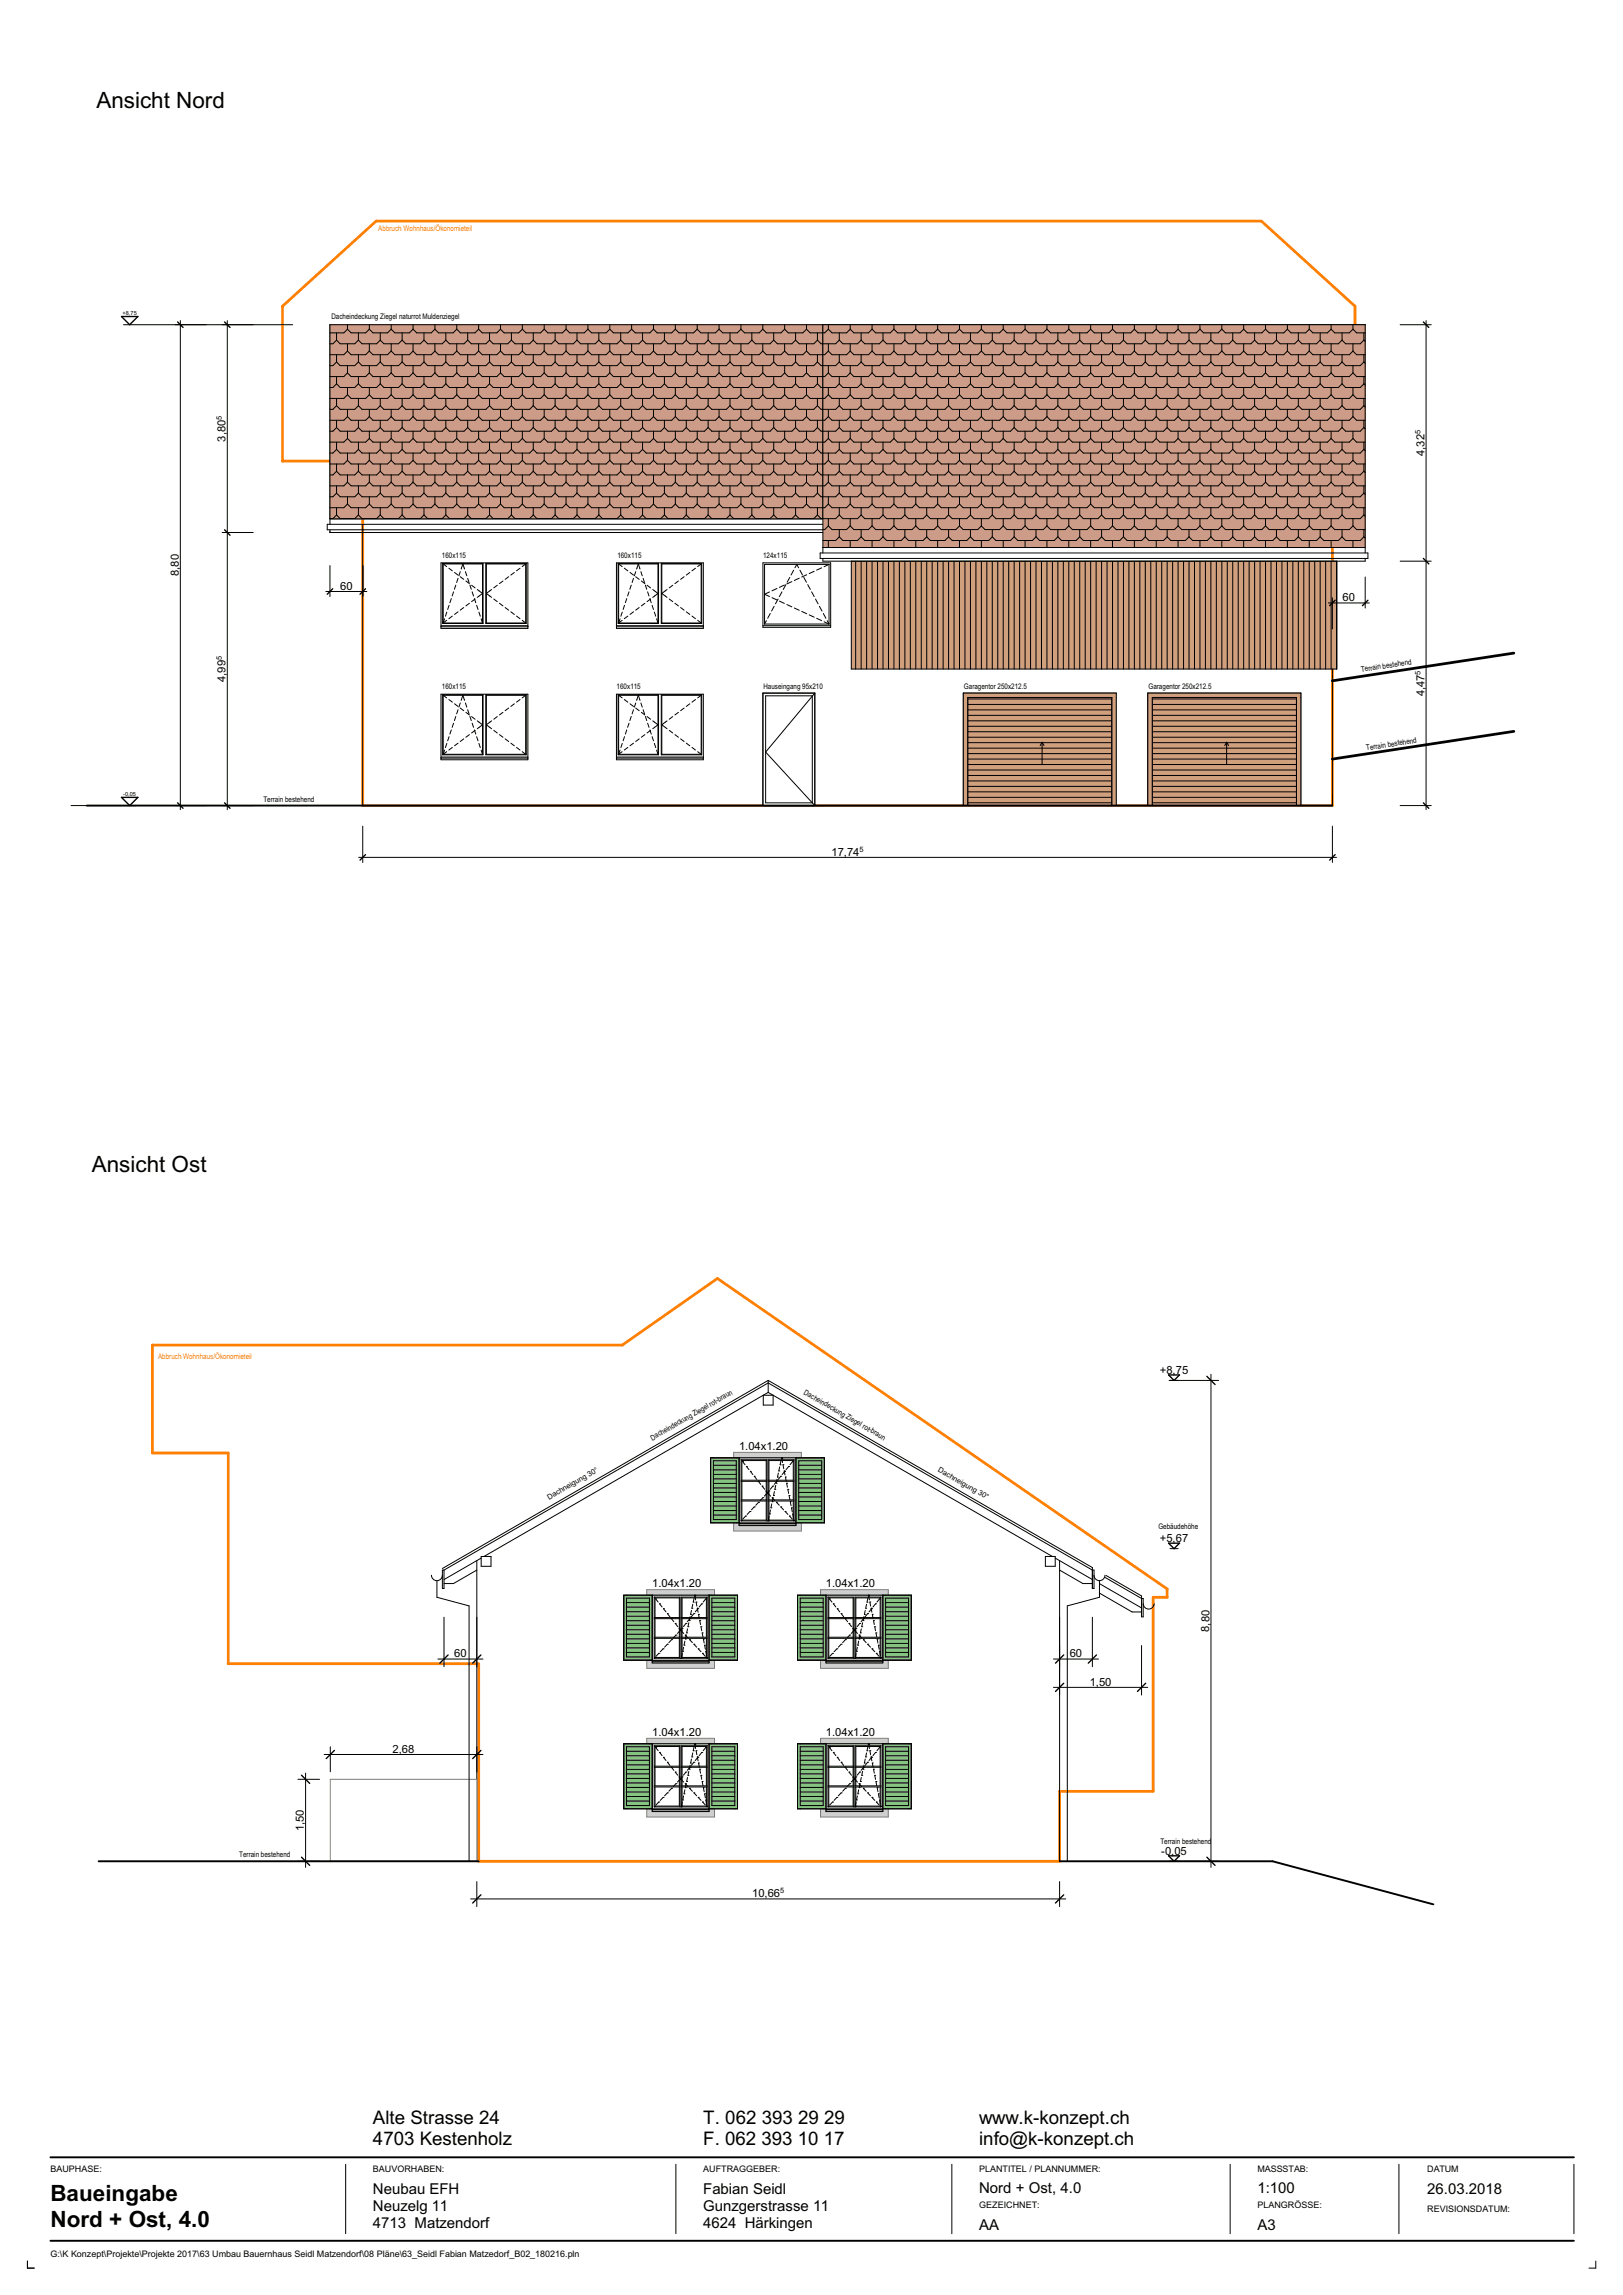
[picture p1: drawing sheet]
<svg xmlns="http://www.w3.org/2000/svg" width="297mm" height="420mm" viewBox="0 0 297 420" stroke-linecap="round" stroke-linejoin="round" font-family="sans-serif">
<defs><g id="words">
<g font-size="4.1">
<text x="17.6" y="19.8">Ansicht Nord</text>
<text x="16.8" y="214.5">Ansicht Ost</text>
<text x="9.2" y="402.8">Baueingabe</text>
<text x="9.2" y="407.6">Nord + Ost, 4.0</text>
</g>
<g font-size="3.4">
<text x="68.3" y="388.6">Alte Strasse 24</text>
<text x="128.7" y="388.6">T. 062 393 29 29</text>
<text x="179.2" y="388.6">www.k-konzept.ch</text>
<text x="68.3" y="392.5">4703 Kestenholz</text>
<text x="128.7" y="392.5">F. 062 393 10 17</text>
<text x="179.2" y="392.5">info@k-konzept.ch</text>
</g>
<g font-size="2.7">
<text x="68.3" y="401.5">Neubau EFH</text>
<text x="128.7" y="401.5">Fabian Seidl</text>
<text x="179.2" y="401.3">Nord + Ost, 4.0</text>
<text x="230.1" y="401.3">1:100</text>
<text x="261.2" y="401.5">26.03.2018</text>
<text x="68.3" y="404.7">Neuzelg 11</text>
<text x="68.3" y="407.8">4713 Matzendorf</text>
<text x="128.7" y="404.7">Gunzgerstrasse 11</text>
<text x="128.7" y="407.8">4624 Härkingen</text>
<text x="179.2" y="408.1">AA</text>
<text x="230.1" y="408.1">A3</text>
</g>
<g font-size="2.1">
<text x="41.3" y="80.8" transform="rotate(-90 41.3 80.8)">3,80</text>
<text x="260.7" y="83.4" transform="rotate(-90 260.7 83.4)">4,32</text>
<text x="32.7" y="105.4" transform="rotate(-90 32.7 105.4)">8,80</text>
<text x="62.2" y="107.9">60</text>
<text x="245.7" y="110">60</text>
<text x="41.3" y="124.8" transform="rotate(-90 41.3 124.8)">4,99</text>
<text x="260.7" y="127.4" transform="rotate(-90 260.7 127.4)">4,47</text>
<text x="152.2" y="156.6">17,74</text>
<text x="212.2" y="251.4">+8,75</text>
<text x="135.2" y="265.3">1.04x1.20</text>
<text x="212.2" y="282.2">+5,67</text>
<text x="119.3" y="290.4">1.04x1.20</text>
<text x="151.1" y="290.4">1.04x1.20</text>
<text x="221.3" y="298.6" transform="rotate(-90 221.3 298.6)">8,80</text>
<text x="83.1" y="303.3">60</text>
<text x="195.8" y="303.3">60</text>
<text x="199.4" y="308.5">1,50</text>
<text x="119.3" y="317.6">1.04x1.20</text>
<text x="151.1" y="317.6">1.04x1.20</text>
<text x="71.9" y="320.8">2,68</text>
<text x="55.6" y="335.1" transform="rotate(-90 55.6 335.1)">1,50</text>
<text x="212.5" y="339.4">-0,05</text>
<text x="137.6" y="347.2">10,66</text>
</g>
<g font-size="1.6">
<text x="9.2" y="397.5">BAUPHASE:</text>
<text x="68.3" y="397.5">BAUVORHABEN:</text>
<text x="128.7" y="397.5">AUFTRAGGEBER:</text>
<text x="179.2" y="397.5">PLANTITEL / PLANNUMMER:</text>
<text x="230.1" y="397.5">MASSSTAB:</text>
<text x="261.2" y="397.5">DATUM</text>
<text x="179.2" y="404.2">GEZEICHNET:</text>
<text x="230.1" y="404.2">PLANGRÖSSE:</text>
<text x="261.2" y="404.8">REVISIONSDATUM:</text>
<text x="9.2" y="413.1">G:\K Konzept\Projekte\Projekte 2017\63 Umbau Bauernhaus Seidl Matzendorf\08 Pläne\63_Seidl Fabian Matzedorf_B02_180216.pln</text>
</g>
<g font-size="1.4" fill="#ff8000">
<text x="69.2" y="42.3">Abbruch Wohnhaus/Ökonomieteil</text>
<text x="28.9" y="248.6">Abbruch Wohnhaus/Ökonomieteil</text>
</g>
<g font-size="1.4">
<text x="60.6" y="58.5">Dacheindeckung Ziegel naturrot Muldenziegel</text>
<text x="40.6" y="76.8" transform="rotate(-90 40.6 76.8)">5</text>
<text x="259.9" y="79.4" transform="rotate(-90 259.9 79.4)">5</text>
<text x="80.9" y="102.1">160x115</text>
<text x="113" y="102.1">160x115</text>
<text x="139.7" y="102.1">124x115</text>
<text x="40.6" y="120.8" transform="rotate(-90 40.6 120.8)">5</text>
<text x="249.1" y="123" transform="rotate(-9 249.1 123)">Terrain bestehend</text>
<text x="259.9" y="123.4" transform="rotate(-90 259.9 123.4)">5</text>
<text x="80.9" y="126.1">160x115</text>
<text x="112.8" y="126.1">160x115</text>
<text x="139.7" y="126.1">Hauseingang 95x210</text>
<text x="176.4" y="126.1">Garagentor 250x212.5</text>
<text x="210.2" y="126.1">Garagentor 250x212.5</text>
<text x="250.1" y="137.3" transform="rotate(-9 250.1 137.3)">Terrain bestehend</text>
<text x="48.2" y="146.9">Terrain bestehend</text>
<text x="157.3" y="155.9">5</text>
<text x="147" y="255.1" transform="rotate(30 147 255.1)">Dacheindeckung Ziegel rot-braun</text>
<text x="119.4" y="263.6" transform="rotate(-30 119.4 263.6)">Dacheindeckung Ziegel rot-braun</text>
<text x="171.6" y="269.3" transform="rotate(30 171.6 269.3)">Dachneigung 30°</text>
<text x="100.5" y="274.5" transform="rotate(-30 100.5 274.5)">Dachneigung 30°</text>
<text x="212" y="279.7">Gebäudehöhe</text>
<text x="43.8" y="339.8">Terrain bestehend</text>
<text x="212.3" y="337.4">Terrain bestehend</text>
<text x="142.8" y="346.5">5</text>
</g>
<g font-size="1">
<text x="22.4" y="57.6">+8,75</text>
<text x="22.6" y="145.6">-0,05</text>
</g>
</g></defs>
<path d="M9.2 394.8h278.8M9.2 410.1h278.8" fill="none" stroke="#000" stroke-width=".35"/>
<path d="M63.3 396.1v12.7M123.7 396.1v12.7M174.2 396.1v12.7M225.1 396.1v12.7M256 396.1v12.7M288 396.1v12.7M5 413.8v1.3h1.3M292 413.8v1.3h-1.2" fill="none" stroke="#000" stroke-width=".18"/>
<path d="M51.7 56l17.1-15.5h162l17.2 15.5v37.8h-4.2v53.6h-177.4v-63h-14.7z" fill="none" stroke="#ff8000" stroke-width=".5"/>
<!-- layer: 10 Decken -->
<path d="M177.1 127.6h26.4v19.8h-26.4z" fill-rule="evenodd" fill="#d0a07d"/>
<g fill="none" stroke="#000" stroke-width=".18">
<path d="M177.1 139.9h26.4M177.1 138.9h26.4M177.1 137.9h26.4M177.1 136.9h26.4M177.1 135.9h26.4M177.1 134.9h26.4M177.1 133.9h26.4M177.1 132.9h26.4M177.1 131.9h26.4M177.1 130.9h26.4M177.1 129.9h26.4M177.1 128.9h26.4"/>
<path d="M177.1 127.9h26.4M177.1 127.6h26.4v19.8h-26.4zM177.1 146.9h26.4M177.1 145.9h26.4M177.1 144.9h26.4M177.1 143.9h26.4M177.1 142.9h26.4M177.1 141.9h26.4M177.1 140.9h26.4"/>
</g>
<!-- layer: 07 Aussenwnde -->
<path d="M155.8 102.7h88.8v19.7h-88.8z" fill-rule="evenodd" fill="#d0a07d"/>
<g fill="none" stroke="#000" stroke-width=".18">
<path d="M155.8 102.7h88.8v19.7h-88.8zM156.6 102.7v19.7M157.6 102.7v19.7M158.6 102.7v19.7M159.6 102.7v19.7M160.6 102.7v19.7M161.6 102.7v19.7M162.6 102.7v19.7M163.6 102.7v19.7M164.6 102.7v19.7M165.6 102.7v19.7M166.6 102.7v19.7"/>
<path d="M167.6 102.7v19.7M168.6 102.7v19.7M169.6 102.7v19.7M170.6 102.7v19.7M171.6 102.7v19.7M172.6 102.7v19.7M173.6 102.7v19.7M174.6 102.7v19.7M175.6 102.7v19.7M176.6 102.7v19.7M177.6 102.7v19.7M178.6 102.7v19.7"/>
<path d="M179.6 102.7v19.7M180.6 102.7v19.7M181.6 102.7v19.7M182.6 102.7v19.7M183.6 102.7v19.7M184.6 102.7v19.7M185.6 102.7v19.7M186.6 102.7v19.7M187.6 102.7v19.7M188.6 102.7v19.7M189.6 102.7v19.7M190.6 102.7v19.7"/>
<path d="M191.6 102.7v19.7M192.6 102.7v19.7M193.6 102.7v19.7M194.6 102.7v19.7M195.6 102.7v19.7M196.6 102.7v19.7M197.6 102.7v19.7M198.6 102.7v19.7M199.6 102.7v19.7M200.6 102.7v19.7M201.6 102.7v19.7M202.6 102.7v19.7"/>
<path d="M203.6 102.7v19.7M204.6 102.7v19.7M205.6 102.7v19.7M206.6 102.7v19.7M207.6 102.7v19.7M208.6 102.7v19.7M209.6 102.7v19.7M210.6 102.7v19.7M211.6 102.7v19.7M212.6 102.7v19.7M213.6 102.7v19.7M214.6 102.7v19.7"/>
<path d="M215.6 102.7v19.7M216.6 102.7v19.7M217.6 102.7v19.7M218.6 102.7v19.7M219.6 102.7v19.7M220.6 102.7v19.7M221.6 102.7v19.7M222.6 102.7v19.7M223.6 102.7v19.7M224.6 102.7v19.7M225.6 102.7v19.7M226.6 102.7v19.7"/>
<path d="M227.6 102.7v19.7M228.6 102.7v19.7M229.6 102.7v19.7M230.6 102.7v19.7M231.6 102.7v19.7M232.6 102.7v19.7M233.6 102.7v19.7M234.6 102.7v19.7M235.6 102.7v19.7M236.6 102.7v19.7M237.6 102.7v19.7M238.6 102.7v19.7"/>
<path d="M239.6 102.7v19.7M240.6 102.7v19.7M241.6 102.7v19.7M242.6 102.7v19.7M243.6 102.7v19.7M244.6 102.7v19.7"/>
</g>
<!-- layer: 10 Decken -->
<path d="M210.8 127.6h26.4v19.8h-26.4z" fill-rule="evenodd" fill="#d0a07d"/>
<g fill="none" stroke="#000" stroke-width=".18">
<path d="M210.8 139.9h26.4M210.8 138.9h26.4M210.8 137.9h26.4M210.8 136.9h26.4M210.8 135.9h26.4M210.8 134.9h26.4M210.8 133.9h26.4M210.8 132.9h26.4M210.8 131.9h26.4M210.8 130.9h26.4M210.8 129.9h26.4M210.8 128.9h26.4"/>
<path d="M210.8 127.9h26.4M210.8 127.6h26.4v19.8h-26.4zM210.8 146.9h26.4M210.8 145.9h26.4M210.8 144.9h26.4M210.8 143.9h26.4M210.8 142.9h26.4M210.8 141.9h26.4M210.8 140.9h26.4"/>
</g>
<!-- layer: 07 Aussenwnde -->
<g fill="none" stroke="#000" stroke-width=".18">
<path d="M66.4 96v51.4M80.7 114.5h15.9M80.7 103h15.9v12h-15.9zM80.7 114.7h15.9M81 103.1h7.4v11h-7.4zM81.1 103.2h7.2v10.8M81.1 103.2v10.8M81.1 103.2l.6 .5M81.1 114h7.2M81.4 113.2l-.3 .8M81.7 113.5l-.6 .5M81.8 112l-.3 .8"/>
<path d="M82.1 104l.7 .5M82.2 110.8l-.3 .7M82.6 109.5l-.3 .8M82.8 112.7l-.7 .5M83 108.3l-.3 .8M83.2 104.8l.6 .4M83.4 107.1l-.2 .7M83.8 105.8l-.2 .8M83.8 112l-.6 .4M84.2 105.5l.7 .5M84.2 104.6l-.2 .8M84.4 104.1l.3-.9 .3 .9"/>
<path d="M84.9 111.2l-.7 .5M85.2 104.6l.2 .8M85.3 106.3l.6 .5M85.6 105.8l.2 .8M85.9 110.4l-.6 .5M86 107.1l.2 .7M86.3 107.1l.6 .5M86.4 108.3l.3 .8M86.8 109.5l.3 .8M86.9 109.6l-.6 .5M87.2 110.8l.3 .7M87.3 107.9l1 .7-1 .7"/>
<path d="M87.6 112l.3 .8M88 113.2l.3 .8M88.9 103.1h7.4v11h-7.4zM90 107.9l-1 .7 1 .7M90.4 109.6l.6 .5M91 107.1l-.6 .5M91.4 110.4l.6 .5M92 106.3l-.6 .5M92.4 111.2l.7 .5M93.1 105.5l-.7 .5M93.5 112l.6 .4M94.1 104.8l-.6 .4"/>
<path d="M94.5 112.7l.7 .5M95.2 104l-.7 .5M95.6 113.5l.6 .5M96.2 103.2v10.8M96.2 103.2h-7.2v10.8h7.2M96.2 103.2l-.6 .5M112.8 114.5h15.9M112.8 103h15.9v12h-15.9zM112.8 114.7h15.9M113.1 103.1h7.4v11h-7.4zM113.2 103.2h7.2v10.8M113.2 103.2v10.8"/>
<path d="M113.2 114h7.2M113.2 103.2l.6 .5M113.5 113.2l-.3 .8M113.8 113.5l-.6 .5M113.9 112l-.3 .8M114.2 104l.7 .5M114.3 110.8l-.3 .7M114.7 109.5l-.3 .8M114.9 112.7l-.7 .5M115.1 108.3l-.2 .8M115.3 104.8l.6 .4M115.5 107.1l-.2 .7"/>
<path d="M115.9 105.8l-.2 .8M115.9 112l-.6 .4M116.3 105.5l.7 .5M116.3 104.6l-.2 .8M116.5 104.1l.3-.9 .3 .9M117 111.2l-.7 .5M117.3 104.6l.2 .8M117.4 106.3l.6 .5M117.7 105.8l.2 .8M118 110.4l-.6 .5M118.1 107.1l.3 .7M118.4 107.1l.6 .5"/>
<path d="M118.5 108.3l.3 .8M118.9 109.5l.3 .8M119 109.6l-.6 .5M119.3 110.8l.3 .7M119.4 107.9l1 .7-1 .7M119.7 112l.3 .8M120.2 113.2l.2 .8M121 103.1h7.4v11h-7.4zM122.1 107.9l-1 .7 1 .7M122.5 109.6l.6 .5M123.1 107.1l-.6 .5M123.5 110.4l.6 .5"/>
<path d="M124.1 106.3l-.6 .5M124.5 111.2l.7 .5M125.2 105.5l-.7 .5M125.6 112l.6 .4M126.2 104.8l-.6 .4M126.6 112.7l.7 .5M127.3 104l-.7 .5M127.7 113.5l.6 .5M128.3 103.2v10.8M128.3 103.2h-7.2v10.8h7.2M128.3 103.2l-.6 .5M139.6 114.5h12.4"/>
<path d="M139.6 103v11.8h12.4v-11.8M139.9 103.3h11.8v10.9h-11.8zM80.7 138.5h15.9M80.7 138.7h15.9M80.7 127h15.9v12h-15.9zM81 127.1h7.4v11h-7.4zM81.1 127.2h7.2v10.8M81.1 138h7.2M81.1 127.2l.6 .5M81.1 127.2v10.8M81.4 137.3l-.3 .7M81.7 137.6l-.6 .4"/>
<path d="M81.8 136.1l-.3 .7M82.1 128l.7 .5M82.2 134.8l-.3 .8M82.6 133.6l-.3 .7M82.8 136.8l-.7 .5M83 132.4l-.3 .7M83.2 128.8l.6 .5M83.4 131.1l-.2 .8M83.8 129.9l-.2 .7M83.8 136l-.6 .5M84.2 129.6l.7 .5M84.2 128.7l-.2 .7"/>
<path d="M84.4 128.2l.3-1 .3 1M84.9 135.2l-.7 .5M85.2 128.7l.2 .7M85.3 130.4l.6 .4M85.6 129.9l.2 .7M85.9 134.4l-.6 .5M86 131.1l.2 .8M86.3 131.1l.6 .5M86.4 132.4l.3 .7M86.8 133.6l.3 .7M86.9 133.7l-.6 .4M87.2 134.8l.3 .8"/>
<path d="M87.3 131.9l1 .7-1 .8M87.6 136.1l.3 .7M88 137.3l.3 .7M88.9 127.1h7.4v11h-7.4zM90 131.9l-1 .7 1 .8M90.4 133.7l.6 .4M91 131.1l-.6 .5M91.4 134.4l.6 .5M92 130.4l-.6 .4M92.4 135.2l.7 .5M93.1 129.6l-.7 .5M93.5 136l.6 .5"/>
<path d="M94.1 128.8l-.6 .5M94.5 136.8l.7 .5M95.2 128l-.7 .5M95.6 137.6l.6 .4M96.2 127.2h-7.2v10.8h7.2M96.2 127.2l-.6 .5M96.2 127.2v10.8M112.8 127h15.9v12h-15.9zM112.8 138.5h15.9M112.8 138.7h15.9M113.1 127.1h7.4v11h-7.4zM113.2 127.2l.6 .5"/>
<path d="M113.2 127.2h7.2v10.8M113.2 127.2v10.8M113.2 138h7.2M113.5 137.3l-.3 .7M113.8 137.6l-.6 .4M113.9 136.1l-.3 .7M114.2 128l.7 .5M114.3 134.8l-.3 .8M114.7 133.6l-.3 .7M114.9 136.8l-.7 .5M115.1 132.4l-.2 .7M115.3 128.8l.6 .5"/>
<path d="M115.5 131.1l-.2 .8M115.9 129.9l-.2 .7M115.9 136l-.6 .5M116.3 129.6l.7 .5M116.3 128.7l-.2 .7M116.5 128.2l.3-1 .3 1M117 135.2l-.7 .5M117.3 128.7l.2 .7M117.4 130.4l.6 .4M117.7 129.9l.2 .7M118 134.4l-.6 .5M118.1 131.1l.3 .8"/>
<path d="M118.4 131.1l.6 .5M118.5 132.4l.3 .7M118.9 133.6l.3 .7M119 133.7l-.6 .4M119.3 134.8l.3 .8M119.4 131.9l1 .7-1 .8M119.7 136.1l.3 .7M120.2 137.3l.2 .7M121 127.1h7.4v11h-7.4zM122.1 131.9l-1 .7 1 .8M122.5 133.7l.6 .4M123.1 131.1l-.6 .5"/>
<path d="M123.5 134.4l.6 .5M124.1 130.4l-.6 .4M124.5 135.2l.7 .5M125.2 129.6l-.7 .5M125.6 136l.6 .5M126.2 128.8l-.6 .5M126.6 136.8l.7 .5M127.3 128l-.7 .5M127.7 137.6l.6 .4M128.3 127.2h-7.2v10.8h7.2M128.3 127.2l-.6 .5M128.3 127.2v10.8"/>
<path d="M190.7 135.8v4M190.7 135.8l-.4 .6M190.7 135.8l.3 .6M203.3 127.6h-26.2v19.8M203.5 127.6v19.8M204.3 126.8h-28v20.6M224.5 135.8v4M224.5 135.8l-.4 .6M224.5 135.8l.3 .6M237.1 127.6h-26.3v19.8M237.2 127.6v19.8M243.8 122.4v25"/>
<path d="M139.6 147.4h12.4M210 147.4v-20.6h28v20.6"/>
</g>
<!-- layer: 11 Dcher -->
<path d="M60.4 96v-36.6h189.4v41.8M60.4 97v.5h90.2M60.4 95h90.2M150.6 96h-90.7v1h90.7M150.1 101.2h100.2v1h-100.2zM150.6 102.2v.5h99.2v-.5M150.6 100.2h99.2" fill="none" stroke="#000" stroke-width=".18"/>
<!-- layer: 03 Terrain gewachsen -->
<path d="M277 119.5l-33.2 5.1M277 133.8l-33.2 5.1" fill="none" stroke="#000" stroke-width=".5"/>
<!-- layer: 11 Dcher -->
<path d="M60.4 59.4h90.2v35.6h-90.2z" fill-rule="evenodd" fill="#cd9c89"/>
<g fill="none" stroke="#000" stroke-width=".18">
<path d="M60.4 59.4h90.2v35.6h-90.2zM63.6 59.4v.8M67.6 59.4v.8M71.6 59.4v.8M75.6 59.4v.8M79.6 59.4v.8M83.6 59.4v.8M87.6 59.4v.8M91.6 59.4v.8M95.6 59.4v.8M99.6 59.4v.8M103.6 59.4v.8"/>
<path d="M107.6 59.4v.8M111.6 59.4v.8M115.6 59.4v.8M119.6 59.4v.8M123.6 59.4v.8M127.6 59.4v.8M131.6 59.4v.8M135.6 59.4v.8M139.6 59.4v.8M143.6 59.4v.8M147.6 59.4v.8M61.6 78.2l-.7 .7h-.5"/>
<path d="M61.6 78.2l.7 .7h2.6l.7-.7M61.6 74.2l-.7 .7h-.5M61.6 74.2l.7 .7h2.6l.7-.7M61.6 70.2l-.7 .7h-.5M61.6 70.2l.7 .7h2.6l.7-.7M61.6 66.2l-.7 .7h-.5M61.6 66.2l.7 .7h2.6l.7-.7M61.6 62.2l-.7 .7h-.5M61.6 62.2l.7 .7h2.6l.7-.7M61.6 60.9v1.3M61.6 64.9v1.3M61.6 68.9v1.3"/>
<path d="M61.6 72.9v1.3M61.6 76.9v1.3M63.6 76.2l-.7 .7h-2.5M63.6 76.2l.7 .7h2.6l.7-.7M63.6 72.2l-.7 .7h-2.5M63.6 72.2l.7 .7h2.6l.7-.7M63.6 68.2l-.7 .7h-2.5M63.6 68.2l.7 .7h2.6l.7-.7M63.6 64.2l-.7 .7h-2.5M63.6 64.2l.7 .7h2.6l.7-.7M63.6 60.2l-.7 .7h-2.5M63.6 60.2l.7 .7h2.6l.7-.7"/>
<path d="M63.6 62.9v1.3M63.6 66.9v1.3M63.6 70.9v1.3M63.6 74.9v1.3M63.6 78.9v1.3M65.6 78.2l.7 .7h2.6l.7-.7M65.6 74.2l.7 .7h2.6l.7-.7M65.6 70.2l.7 .7h2.6l.7-.7M65.6 66.2l.7 .7h2.6l.7-.7M65.6 62.2l.7 .7h2.6l.7-.7M65.6 60.9v1.3M65.6 64.9v1.3"/>
<path d="M65.6 68.9v1.3M65.6 72.9v1.3M65.6 76.9v1.3M67.6 76.2l.7 .7h2.6l.7-.7M67.6 72.2l.7 .7h2.6l.7-.7M67.6 68.2l.7 .7h2.6l.7-.7M67.6 64.2l.7 .7h2.6l.7-.7M67.6 60.2l.7 .7h2.6l.7-.7M67.6 62.9v1.3M67.6 66.9v1.3M67.6 70.9v1.3M67.6 74.9v1.3"/>
<path d="M67.6 78.9v1.3M69.6 78.2l.7 .7h2.6l.7-.7M69.6 74.2l.7 .7h2.6l.7-.7M69.6 70.2l.7 .7h2.6l.7-.7M69.6 66.2l.7 .7h2.6l.7-.7M69.6 62.2l.7 .7h2.6l.7-.7M69.6 60.9v1.3M69.6 64.9v1.3M69.6 68.9v1.3M69.6 72.9v1.3M69.6 76.9v1.3M71.6 76.2l.7 .7h2.6l.7-.7"/>
<path d="M71.6 72.2l.7 .7h2.6l.7-.7M71.6 68.2l.7 .7h2.6l.7-.7M71.6 64.2l.7 .7h2.6l.7-.7M71.6 60.2l.7 .7h2.6l.7-.7M71.6 62.9v1.3M71.6 66.9v1.3M71.6 70.9v1.3M71.6 74.9v1.3M71.6 78.9v1.3M73.6 78.2l.7 .7h2.6l.7-.7M73.6 74.2l.7 .7h2.6l.7-.7M73.6 70.2l.7 .7h2.6l.7-.7"/>
<path d="M73.6 66.2l.7 .7h2.6l.7-.7M73.6 62.2l.7 .7h2.6l.7-.7M73.6 60.9v1.3M73.6 64.9v1.3M73.6 68.9v1.3M73.6 72.9v1.3M73.6 76.9v1.3M75.6 76.2l.7 .7h2.6l.7-.7M75.6 72.2l.7 .7h2.6l.7-.7M75.6 68.2l.7 .7h2.6l.7-.7M75.6 64.2l.7 .7h2.6l.7-.7M75.6 60.2l.7 .7h2.6l.7-.7"/>
<path d="M75.6 62.9v1.3M75.6 66.9v1.3M75.6 70.9v1.3M75.6 74.9v1.3M75.6 78.9v1.3M77.6 78.2l.7 .7h2.6l.7-.7M77.6 74.2l.7 .7h2.6l.7-.7M77.6 70.2l.7 .7h2.6l.7-.7M77.6 66.2l.7 .7h2.6l.7-.7M77.6 62.2l.7 .7h2.6l.7-.7M77.6 60.9v1.3M77.6 64.9v1.3"/>
<path d="M77.6 68.9v1.3M77.6 72.9v1.3M77.6 76.9v1.3M79.6 76.2l.7 .7h2.6l.7-.7M79.6 72.2l.7 .7h2.6l.7-.7M79.6 68.2l.7 .7h2.6l.7-.7M79.6 64.2l.7 .7h2.6l.7-.7M79.6 60.2l.7 .7h2.6l.7-.7M79.6 62.9v1.3M79.6 66.9v1.3M79.6 70.9v1.3M79.6 74.9v1.3"/>
<path d="M79.6 78.9v1.3M81.6 78.2l.7 .7h2.6l.7-.7M81.6 74.2l.7 .7h2.6l.7-.7M81.6 70.2l.7 .7h2.6l.7-.7M81.6 66.2l.7 .7h2.6l.7-.7M81.6 62.2l.7 .7h2.6l.7-.7M81.6 60.9v1.3M81.6 64.9v1.3M81.6 68.9v1.3M81.6 72.9v1.3M81.6 76.9v1.3M83.6 76.2l.7 .7h2.6l.7-.7"/>
<path d="M83.6 72.2l.7 .7h2.6l.7-.7M83.6 68.2l.7 .7h2.6l.7-.7M83.6 64.2l.7 .7h2.6l.7-.7M83.6 60.2l.7 .7h2.6l.7-.7M83.6 62.9v1.3M83.6 66.9v1.3M83.6 70.9v1.3M83.6 74.9v1.3M83.6 78.9v1.3M85.6 78.2l.7 .7h2.6l.7-.7M85.6 74.2l.7 .7h2.6l.7-.7M85.6 70.2l.7 .7h2.6l.7-.7"/>
<path d="M85.6 66.2l.7 .7h2.6l.7-.7M85.6 62.2l.7 .7h2.6l.7-.7M85.6 60.9v1.3M85.6 64.9v1.3M85.6 68.9v1.3M85.6 72.9v1.3M85.6 76.9v1.3M87.6 76.2l.7 .7h2.6l.7-.7M87.6 72.2l.7 .7h2.6l.7-.7M87.6 68.2l.7 .7h2.6l.7-.7M87.6 64.2l.7 .7h2.6l.7-.7M87.6 60.2l.7 .7h2.6l.7-.7"/>
<path d="M87.6 62.9v1.3M87.6 66.9v1.3M87.6 70.9v1.3M87.6 74.9v1.3M87.6 78.9v1.3M89.6 78.2l.7 .7h2.6l.7-.7M89.6 74.2l.7 .7h2.6l.7-.7M89.6 70.2l.7 .7h2.6l.7-.7M89.6 66.2l.7 .7h2.6l.7-.7M89.6 62.2l.7 .7h2.6l.7-.7M89.6 60.9v1.3M89.6 64.9v1.3"/>
<path d="M89.6 68.9v1.3M89.6 72.9v1.3M89.6 76.9v1.3M91.6 76.2l.7 .7h2.6l.7-.7M91.6 72.2l.7 .7h2.6l.7-.7M91.6 68.2l.7 .7h2.6l.7-.7M91.6 64.2l.7 .7h2.6l.7-.7M91.6 60.2l.7 .7h2.6l.7-.7M91.6 62.9v1.3M91.6 66.9v1.3M91.6 70.9v1.3M91.6 74.9v1.3"/>
<path d="M91.6 78.9v1.3M93.6 78.2l.7 .7h2.6l.7-.7M93.6 74.2l.7 .7h2.6l.7-.7M93.6 70.2l.7 .7h2.6l.7-.7M93.6 66.2l.7 .7h2.6l.7-.7M93.6 62.2l.7 .7h2.6l.7-.7M93.6 60.9v1.3M93.6 64.9v1.3M93.6 68.9v1.3M93.6 72.9v1.3M93.6 76.9v1.3M95.6 76.2l.7 .7h2.6l.7-.7"/>
<path d="M95.6 72.2l.7 .7h2.6l.7-.7M95.6 68.2l.7 .7h2.6l.7-.7M95.6 64.2l.7 .7h2.6l.7-.7M95.6 60.2l.7 .7h2.6l.7-.7M95.6 62.9v1.3M95.6 66.9v1.3M95.6 70.9v1.3M95.6 74.9v1.3M95.6 78.9v1.3M97.6 78.2l.7 .7h2.6l.7-.7M97.6 74.2l.7 .7h2.6l.7-.7M97.6 70.2l.7 .7h2.6l.7-.7"/>
<path d="M97.6 66.2l.7 .7h2.6l.7-.7M97.6 62.2l.7 .7h2.6l.7-.7M97.6 60.9v1.3M97.6 64.9v1.3M97.6 68.9v1.3M97.6 72.9v1.3M97.6 76.9v1.3M99.6 76.2l.7 .7h2.6l.7-.7M99.6 72.2l.7 .7h2.6l.7-.7M99.6 68.2l.7 .7h2.6l.7-.7M99.6 64.2l.7 .7h2.6l.7-.7M99.6 60.2l.7 .7h2.6l.7-.7"/>
<path d="M99.6 62.9v1.3M99.6 66.9v1.3M99.6 70.9v1.3M99.6 74.9v1.3M99.6 78.9v1.3M101.6 78.2l.7 .7h2.6l.7-.7M101.6 74.2l.7 .7h2.6l.7-.7M101.6 70.2l.7 .7h2.6l.7-.7M101.6 66.2l.7 .7h2.6l.7-.7M101.6 62.2l.7 .7h2.6l.7-.7M101.6 60.9v1.3M101.6 64.9v1.3"/>
<path d="M101.6 68.9v1.3M101.6 72.9v1.3M101.6 76.9v1.3M103.6 76.2l.7 .7h2.6l.7-.7M103.6 72.2l.7 .7h2.6l.7-.7M103.6 68.2l.7 .7h2.6l.7-.7M103.6 64.2l.7 .7h2.6l.7-.7M103.6 60.2l.7 .7h2.6l.7-.7M103.6 62.9v1.3M103.6 66.9v1.3M103.6 70.9v1.3M103.6 74.9v1.3"/>
<path d="M103.6 78.9v1.3M105.6 78.2l.7 .7h2.6l.7-.7M105.6 74.2l.7 .7h2.6l.7-.7M105.6 70.2l.7 .7h2.6l.7-.7M105.6 66.2l.7 .7h2.6l.7-.7M105.6 62.2l.7 .7h2.6l.7-.7M105.6 60.9v1.3M105.6 64.9v1.3M105.6 68.9v1.3M105.6 72.9v1.3M105.6 76.9v1.3M107.6 76.2l.7 .7h2.6l.7-.7"/>
<path d="M107.6 72.2l.7 .7h2.6l.7-.7M107.6 68.2l.7 .7h2.6l.7-.7M107.6 64.2l.7 .7h2.6l.7-.7M107.6 60.2l.7 .7h2.6l.7-.7M107.6 62.9v1.3M107.6 66.9v1.3M107.6 70.9v1.3M107.6 74.9v1.3M107.6 78.9v1.3M109.6 78.2l.7 .7h2.6l.7-.7M109.6 74.2l.7 .7h2.6l.7-.7M109.6 70.2l.7 .7h2.6l.7-.7"/>
<path d="M109.6 66.2l.7 .7h2.6l.7-.7M109.6 62.2l.7 .7h2.6l.7-.7M109.6 60.9v1.3M109.6 64.9v1.3M109.6 68.9v1.3M109.6 72.9v1.3M109.6 76.9v1.3M111.6 76.2l.7 .7h2.6l.7-.7M111.6 72.2l.7 .7h2.6l.7-.7M111.6 68.2l.7 .7h2.6l.7-.7M111.6 64.2l.7 .7h2.6l.7-.7M111.6 60.2l.7 .7h2.6l.7-.7"/>
<path d="M111.6 62.9v1.3M111.6 66.9v1.3M111.6 70.9v1.3M111.6 74.9v1.3M111.6 78.9v1.3M113.6 78.2l.7 .7h2.6l.7-.7M113.6 74.2l.7 .7h2.6l.7-.7M113.6 70.2l.7 .7h2.6l.7-.7M113.6 66.2l.7 .7h2.6l.7-.7M113.6 62.2l.7 .7h2.6l.7-.7M113.6 60.9v1.3M113.6 64.9v1.3"/>
<path d="M113.6 68.9v1.3M113.6 72.9v1.3M113.6 76.9v1.3M115.6 76.2l.7 .7h2.6l.7-.7M115.6 72.2l.7 .7h2.6l.7-.7M115.6 68.2l.7 .7h2.6l.7-.7M115.6 64.2l.7 .7h2.6l.7-.7M115.6 60.2l.7 .7h2.6l.7-.7M115.6 62.9v1.3M115.6 66.9v1.3M115.6 70.9v1.3M115.6 74.9v1.3"/>
<path d="M115.6 78.9v1.3M117.6 78.2l.7 .7h2.6l.7-.7M117.6 74.2l.7 .7h2.6l.7-.7M117.6 70.2l.7 .7h2.6l.7-.7M117.6 66.2l.7 .7h2.6l.7-.7M117.6 62.2l.7 .7h2.6l.7-.7M117.6 60.9v1.3M117.6 64.9v1.3M117.6 68.9v1.3M117.6 72.9v1.3M117.6 76.9v1.3M119.6 76.2l.7 .7h2.6l.7-.7"/>
<path d="M119.6 72.2l.7 .7h2.6l.7-.7M119.6 68.2l.7 .7h2.6l.7-.7M119.6 64.2l.7 .7h2.6l.7-.7M119.6 60.2l.7 .7h2.6l.7-.7M119.6 62.9v1.3M119.6 66.9v1.3M119.6 70.9v1.3M119.6 74.9v1.3M119.6 78.9v1.3M121.6 78.2l.7 .7h2.6l.7-.7M121.6 74.2l.7 .7h2.6l.7-.7M121.6 70.2l.7 .7h2.6l.7-.7"/>
<path d="M121.6 66.2l.7 .7h2.6l.7-.7M121.6 62.2l.7 .7h2.6l.7-.7M121.6 60.9v1.3M121.6 64.9v1.3M121.6 68.9v1.3M121.6 72.9v1.3M121.6 76.9v1.3M123.6 76.2l.7 .7h2.6l.7-.7M123.6 72.2l.7 .7h2.6l.7-.7M123.6 68.2l.7 .7h2.6l.7-.7M123.6 64.2l.7 .7h2.6l.7-.7M123.6 60.2l.7 .7h2.6l.7-.7"/>
<path d="M123.6 62.9v1.3M123.6 66.9v1.3M123.6 70.9v1.3M123.6 74.9v1.3M123.6 78.9v1.3M125.6 78.2l.7 .7h2.6l.7-.7M125.6 74.2l.7 .7h2.6l.7-.7M125.6 70.2l.7 .7h2.6l.7-.7M125.6 66.2l.7 .7h2.6l.7-.7M125.6 62.2l.7 .7h2.6l.7-.7M125.6 60.9v1.3M125.6 64.9v1.3"/>
<path d="M125.6 68.9v1.3M125.6 72.9v1.3M125.6 76.9v1.3M127.6 76.2l.7 .7h2.6l.7-.7M127.6 72.2l.7 .7h2.6l.7-.7M127.6 68.2l.7 .7h2.6l.7-.7M127.6 64.2l.7 .7h2.6l.7-.7M127.6 60.2l.7 .7h2.6l.7-.7M127.6 62.9v1.3M127.6 66.9v1.3M127.6 70.9v1.3M127.6 74.9v1.3"/>
<path d="M127.6 78.9v1.3M129.6 78.2l.7 .7h2.6l.7-.7M129.6 74.2l.7 .7h2.6l.7-.7M129.6 70.2l.7 .7h2.6l.7-.7M129.6 66.2l.7 .7h2.6l.7-.7M129.6 62.2l.7 .7h2.6l.7-.7M129.6 60.9v1.3M129.6 64.9v1.3M129.6 68.9v1.3M129.6 72.9v1.3M129.6 76.9v1.3M131.6 76.2l.7 .7h2.6l.7-.7"/>
<path d="M131.6 72.2l.7 .7h2.6l.7-.7M131.6 68.2l.7 .7h2.6l.7-.7M131.6 64.2l.7 .7h2.6l.7-.7M131.6 60.2l.7 .7h2.6l.7-.7M131.6 62.9v1.3M131.6 66.9v1.3M131.6 70.9v1.3M131.6 74.9v1.3M131.6 78.9v1.3M133.6 78.2l.7 .7h2.6l.7-.7M133.6 74.2l.7 .7h2.6l.7-.7M133.6 70.2l.7 .7h2.6l.7-.7"/>
<path d="M133.6 66.2l.7 .7h2.6l.7-.7M133.6 62.2l.7 .7h2.6l.7-.7M133.6 60.9v1.3M133.6 64.9v1.3M133.6 68.9v1.3M133.6 72.9v1.3M133.6 76.9v1.3M135.6 76.2l.7 .7h2.6l.7-.7M135.6 72.2l.7 .7h2.6l.7-.7M135.6 68.2l.7 .7h2.6l.7-.7M135.6 64.2l.7 .7h2.6l.7-.7M135.6 60.2l.7 .7h2.6l.7-.7"/>
<path d="M135.6 62.9v1.3M135.6 66.9v1.3M135.6 70.9v1.3M135.6 74.9v1.3M135.6 78.9v1.3M137.6 78.2l.7 .7h2.6l.7-.7M137.6 74.2l.7 .7h2.6l.7-.7M137.6 70.2l.7 .7h2.6l.7-.7M137.6 66.2l.7 .7h2.6l.7-.7M137.6 62.2l.7 .7h2.6l.7-.7M137.6 60.9v1.3M137.6 64.9v1.3"/>
<path d="M137.6 68.9v1.3M137.6 72.9v1.3M137.6 76.9v1.3M139.6 76.2l.7 .7h2.6l.7-.7M139.6 72.2l.7 .7h2.6l.7-.7M139.6 68.2l.7 .7h2.6l.7-.7M139.6 64.2l.7 .7h2.6l.7-.7M139.6 60.2l.7 .7h2.6l.7-.7M139.6 62.9v1.3M139.6 66.9v1.3M139.6 70.9v1.3M139.6 74.9v1.3"/>
<path d="M139.6 78.9v1.3M141.6 78.2l.7 .7h2.6l.7-.7M141.6 74.2l.7 .7h2.6l.7-.7M141.6 70.2l.7 .7h2.6l.7-.7M141.6 66.2l.7 .7h2.6l.7-.7M141.6 62.2l.7 .7h2.6l.7-.7M141.6 60.9v1.3M141.6 64.9v1.3M141.6 68.9v1.3M141.6 72.9v1.3M141.6 76.9v1.3M143.6 76.2l.7 .7h2.6l.7-.7"/>
<path d="M143.6 72.2l.7 .7h2.6l.7-.7M143.6 68.2l.7 .7h2.6l.7-.7M143.6 64.2l.7 .7h2.6l.7-.7M143.6 60.2l.7 .7h2.6l.7-.7M143.6 62.9v1.3M143.6 66.9v1.3M143.6 70.9v1.3M143.6 74.9v1.3M143.6 78.9v1.3M145.6 78.2l.7 .7h2.6l.7-.7M145.6 74.2l.7 .7h2.6l.7-.7M145.6 70.2l.7 .7h2.6l.7-.7"/>
<path d="M145.6 66.2l.7 .7h2.6l.7-.7M145.6 62.2l.7 .7h2.6l.7-.7M145.6 60.9v1.3M145.6 64.9v1.3M145.6 68.9v1.3M145.6 72.9v1.3M145.6 76.9v1.3M147.6 76.2l.7 .7h2.3M147.6 72.2l.7 .7h2.3M147.6 68.2l.7 .7h2.3M147.6 64.2l.7 .7h2.3M147.6 60.2l.7 .7h2.3"/>
<path d="M147.6 62.9v1.3M147.6 66.9v1.3M147.6 70.9v1.3M147.6 74.9v1.3M147.6 78.9v1.3M149.6 78.2l.7 .7h.3M149.6 74.2l.7 .7h.3M149.6 70.2l.7 .7h.3M149.6 66.2l.7 .7h.3M149.6 62.2l.7 .7h.3M149.6 60.9v1.3M149.6 64.9v1.3"/>
<path d="M149.6 68.9v1.3M149.6 72.9v1.3M149.6 76.9v1.3M61.6 94.2l-.7 .7h-.5M61.6 94.2l.7 .7h2.6l.7-.7M61.6 90.2l-.7 .7h-.5M61.6 90.2l.7 .7h2.6l.7-.7M61.6 86.2l-.7 .7h-.5M61.6 86.2l.7 .7h2.6l.7-.7M61.6 82.2l-.7 .7h-.5M61.6 82.2l.7 .7h2.6l.7-.7M61.6 80.9v1.3"/>
<path d="M61.6 84.9v1.3M61.6 88.9v1.3M61.6 92.9v1.3M63.6 92.2l-.7 .7h-2.5M63.6 92.2l.7 .7h2.6l.7-.7M63.6 88.2l-.7 .7h-2.5M63.6 88.2l.7 .7h2.6l.7-.7M63.6 84.2l-.7 .7h-2.5M63.6 84.2l.7 .7h2.6l.7-.7M63.6 80.2l-.7 .7h-2.5M63.6 80.2l.7 .7h2.6l.7-.7M63.6 82.9v1.3"/>
<path d="M63.6 86.9v1.3M63.6 90.9v1.3M63.6 94.9v.1M65.6 94.2l.7 .7h2.6l.7-.7M65.6 90.2l.7 .7h2.6l.7-.7M65.6 86.2l.7 .7h2.6l.7-.7M65.6 82.2l.7 .7h2.6l.7-.7M65.6 80.9v1.3M65.6 84.9v1.3M65.6 88.9v1.3M65.6 92.9v1.3M67.6 92.2l.7 .7h2.6l.7-.7"/>
<path d="M67.6 88.2l.7 .7h2.6l.7-.7M67.6 84.2l.7 .7h2.6l.7-.7M67.6 80.2l.7 .7h2.6l.7-.7M67.6 82.9v1.3M67.6 86.9v1.3M67.6 90.9v1.3M67.6 94.9v.1M69.6 94.2l.7 .7h2.6l.7-.7M69.6 90.2l.7 .7h2.6l.7-.7M69.6 86.2l.7 .7h2.6l.7-.7M69.6 82.2l.7 .7h2.6l.7-.7M69.6 80.9v1.3"/>
<path d="M69.6 84.9v1.3M69.6 88.9v1.3M69.6 92.9v1.3M71.6 92.2l.7 .7h2.6l.7-.7M71.6 88.2l.7 .7h2.6l.7-.7M71.6 84.2l.7 .7h2.6l.7-.7M71.6 80.2l.7 .7h2.6l.7-.7M71.6 82.9v1.3M71.6 86.9v1.3M71.6 90.9v1.3M71.6 94.9v.1M73.6 94.2l.7 .7h2.6l.7-.7"/>
<path d="M73.6 90.2l.7 .7h2.6l.7-.7M73.6 86.2l.7 .7h2.6l.7-.7M73.6 82.2l.7 .7h2.6l.7-.7M73.6 80.9v1.3M73.6 84.9v1.3M73.6 88.9v1.3M73.6 92.9v1.3M75.6 92.2l.7 .7h2.6l.7-.7M75.6 88.2l.7 .7h2.6l.7-.7M75.6 84.2l.7 .7h2.6l.7-.7M75.6 80.2l.7 .7h2.6l.7-.7M75.6 82.9v1.3"/>
<path d="M75.6 86.9v1.3M75.6 90.9v1.3M75.6 94.9v.1M77.6 94.2l.7 .7h2.6l.7-.7M77.6 90.2l.7 .7h2.6l.7-.7M77.6 86.2l.7 .7h2.6l.7-.7M77.6 82.2l.7 .7h2.6l.7-.7M77.6 80.9v1.3M77.6 84.9v1.3M77.6 88.9v1.3M77.6 92.9v1.3M79.6 92.2l.7 .7h2.6l.7-.7"/>
<path d="M79.6 88.2l.7 .7h2.6l.7-.7M79.6 84.2l.7 .7h2.6l.7-.7M79.6 80.2l.7 .7h2.6l.7-.7M79.6 82.9v1.3M79.6 86.9v1.3M79.6 90.9v1.3M79.6 94.9v.1M81.6 94.2l.7 .7h2.6l.7-.7M81.6 90.2l.7 .7h2.6l.7-.7M81.6 86.2l.7 .7h2.6l.7-.7M81.6 82.2l.7 .7h2.6l.7-.7M81.6 80.9v1.3"/>
<path d="M81.6 84.9v1.3M81.6 88.9v1.3M81.6 92.9v1.3M83.6 92.2l.7 .7h2.6l.7-.7M83.6 88.2l.7 .7h2.6l.7-.7M83.6 84.2l.7 .7h2.6l.7-.7M83.6 80.2l.7 .7h2.6l.7-.7M83.6 82.9v1.3M83.6 86.9v1.3M83.6 90.9v1.3M83.6 94.9v.1M85.6 94.2l.7 .7h2.6l.7-.7"/>
<path d="M85.6 90.2l.7 .7h2.6l.7-.7M85.6 86.2l.7 .7h2.6l.7-.7M85.6 82.2l.7 .7h2.6l.7-.7M85.6 80.9v1.3M85.6 84.9v1.3M85.6 88.9v1.3M85.6 92.9v1.3M87.6 92.2l.7 .7h2.6l.7-.7M87.6 88.2l.7 .7h2.6l.7-.7M87.6 84.2l.7 .7h2.6l.7-.7M87.6 80.2l.7 .7h2.6l.7-.7M87.6 82.9v1.3"/>
<path d="M87.6 86.9v1.3M87.6 90.9v1.3M87.6 94.9v.1M89.6 94.2l.7 .7h2.6l.7-.7M89.6 90.2l.7 .7h2.6l.7-.7M89.6 86.2l.7 .7h2.6l.7-.7M89.6 82.2l.7 .7h2.6l.7-.7M89.6 80.9v1.3M89.6 84.9v1.3M89.6 88.9v1.3M89.6 92.9v1.3M91.6 92.2l.7 .7h2.6l.7-.7"/>
<path d="M91.6 88.2l.7 .7h2.6l.7-.7M91.6 84.2l.7 .7h2.6l.7-.7M91.6 80.2l.7 .7h2.6l.7-.7M91.6 82.9v1.3M91.6 86.9v1.3M91.6 90.9v1.3M91.6 94.9v.1M93.6 94.2l.7 .7h2.6l.7-.7M93.6 90.2l.7 .7h2.6l.7-.7M93.6 86.2l.7 .7h2.6l.7-.7M93.6 82.2l.7 .7h2.6l.7-.7M93.6 80.9v1.3"/>
<path d="M93.6 84.9v1.3M93.6 88.9v1.3M93.6 92.9v1.3M95.6 92.2l.7 .7h2.6l.7-.7M95.6 88.2l.7 .7h2.6l.7-.7M95.6 84.2l.7 .7h2.6l.7-.7M95.6 80.2l.7 .7h2.6l.7-.7M95.6 82.9v1.3M95.6 86.9v1.3M95.6 90.9v1.3M95.6 94.9v.1M97.6 94.2l.7 .7h2.6l.7-.7"/>
<path d="M97.6 90.2l.7 .7h2.6l.7-.7M97.6 86.2l.7 .7h2.6l.7-.7M97.6 82.2l.7 .7h2.6l.7-.7M97.6 80.9v1.3M97.6 84.9v1.3M97.6 88.9v1.3M97.6 92.9v1.3M99.6 92.2l.7 .7h2.6l.7-.7M99.6 88.2l.7 .7h2.6l.7-.7M99.6 84.2l.7 .7h2.6l.7-.7M99.6 80.2l.7 .7h2.6l.7-.7M99.6 82.9v1.3"/>
<path d="M99.6 86.9v1.3M99.6 90.9v1.3M99.6 94.9v.1M101.6 94.2l.7 .7h2.6l.7-.7M101.6 90.2l.7 .7h2.6l.7-.7M101.6 86.2l.7 .7h2.6l.7-.7M101.6 82.2l.7 .7h2.6l.7-.7M101.6 80.9v1.3M101.6 84.9v1.3M101.6 88.9v1.3M101.6 92.9v1.3M103.6 92.2l.7 .7h2.6l.7-.7"/>
<path d="M103.6 88.2l.7 .7h2.6l.7-.7M103.6 84.2l.7 .7h2.6l.7-.7M103.6 80.2l.7 .7h2.6l.7-.7M103.6 82.9v1.3M103.6 86.9v1.3M103.6 90.9v1.3M103.6 94.9v.1M105.6 94.2l.7 .7h2.6l.7-.7M105.6 90.2l.7 .7h2.6l.7-.7M105.6 86.2l.7 .7h2.6l.7-.7M105.6 82.2l.7 .7h2.6l.7-.7M105.6 80.9v1.3"/>
<path d="M105.6 84.9v1.3M105.6 88.9v1.3M105.6 92.9v1.3M107.6 92.2l.7 .7h2.6l.7-.7M107.6 88.2l.7 .7h2.6l.7-.7M107.6 84.2l.7 .7h2.6l.7-.7M107.6 80.2l.7 .7h2.6l.7-.7M107.6 82.9v1.3M107.6 86.9v1.3M107.6 90.9v1.3M107.6 94.9v.1M109.6 94.2l.7 .7h2.6l.7-.7"/>
<path d="M109.6 90.2l.7 .7h2.6l.7-.7M109.6 86.2l.7 .7h2.6l.7-.7M109.6 82.2l.7 .7h2.6l.7-.7M109.6 80.9v1.3M109.6 84.9v1.3M109.6 88.9v1.3M109.6 92.9v1.3M111.6 92.2l.7 .7h2.6l.7-.7M111.6 88.2l.7 .7h2.6l.7-.7M111.6 84.2l.7 .7h2.6l.7-.7M111.6 80.2l.7 .7h2.6l.7-.7M111.6 82.9v1.3"/>
<path d="M111.6 86.9v1.3M111.6 90.9v1.3M111.6 94.9v.1M113.6 94.2l.7 .7h2.6l.7-.7M113.6 90.2l.7 .7h2.6l.7-.7M113.6 86.2l.7 .7h2.6l.7-.7M113.6 82.2l.7 .7h2.6l.7-.7M113.6 80.9v1.3M113.6 84.9v1.3M113.6 88.9v1.3M113.6 92.9v1.3M115.6 92.2l.7 .7h2.6l.7-.7"/>
<path d="M115.6 88.2l.7 .7h2.6l.7-.7M115.6 84.2l.7 .7h2.6l.7-.7M115.6 80.2l.7 .7h2.6l.7-.7M115.6 82.9v1.3M115.6 86.9v1.3M115.6 90.9v1.3M115.6 94.9v.1M117.6 94.2l.7 .7h2.6l.7-.7M117.6 90.2l.7 .7h2.6l.7-.7M117.6 86.2l.7 .7h2.6l.7-.7M117.6 82.2l.7 .7h2.6l.7-.7M117.6 80.9v1.3"/>
<path d="M117.6 84.9v1.3M117.6 88.9v1.3M117.6 92.9v1.3M119.6 92.2l.7 .7h2.6l.7-.7M119.6 88.2l.7 .7h2.6l.7-.7M119.6 84.2l.7 .7h2.6l.7-.7M119.6 80.2l.7 .7h2.6l.7-.7M119.6 82.9v1.3M119.6 86.9v1.3M119.6 90.9v1.3M119.6 94.9v.1M121.6 94.2l.7 .7h2.6l.7-.7"/>
<path d="M121.6 90.2l.7 .7h2.6l.7-.7M121.6 86.2l.7 .7h2.6l.7-.7M121.6 82.2l.7 .7h2.6l.7-.7M121.6 80.9v1.3M121.6 84.9v1.3M121.6 88.9v1.3M121.6 92.9v1.3M123.6 92.2l.7 .7h2.6l.7-.7M123.6 88.2l.7 .7h2.6l.7-.7M123.6 84.2l.7 .7h2.6l.7-.7M123.6 80.2l.7 .7h2.6l.7-.7M123.6 82.9v1.3"/>
<path d="M123.6 86.9v1.3M123.6 90.9v1.3M123.6 94.9v.1M125.6 94.2l.7 .7h2.6l.7-.7M125.6 90.2l.7 .7h2.6l.7-.7M125.6 86.2l.7 .7h2.6l.7-.7M125.6 82.2l.7 .7h2.6l.7-.7M125.6 80.9v1.3M125.6 84.9v1.3M125.6 88.9v1.3M125.6 92.9v1.3M127.6 92.2l.7 .7h2.6l.7-.7"/>
<path d="M127.6 88.2l.7 .7h2.6l.7-.7M127.6 84.2l.7 .7h2.6l.7-.7M127.6 80.2l.7 .7h2.6l.7-.7M127.6 82.9v1.3M127.6 86.9v1.3M127.6 90.9v1.3M127.6 94.9v.1M129.6 94.2l.7 .7h2.6l.7-.7M129.6 90.2l.7 .7h2.6l.7-.7M129.6 86.2l.7 .7h2.6l.7-.7M129.6 82.2l.7 .7h2.6l.7-.7M129.6 80.9v1.3"/>
<path d="M129.6 84.9v1.3M129.6 88.9v1.3M129.6 92.9v1.3M131.6 92.2l.7 .7h2.6l.7-.7M131.6 88.2l.7 .7h2.6l.7-.7M131.6 84.2l.7 .7h2.6l.7-.7M131.6 80.2l.7 .7h2.6l.7-.7M131.6 82.9v1.3M131.6 86.9v1.3M131.6 90.9v1.3M131.6 94.9v.1M133.6 94.2l.7 .7h2.6l.7-.7"/>
<path d="M133.6 90.2l.7 .7h2.6l.7-.7M133.6 86.2l.7 .7h2.6l.7-.7M133.6 82.2l.7 .7h2.6l.7-.7M133.6 80.9v1.3M133.6 84.9v1.3M133.6 88.9v1.3M133.6 92.9v1.3M135.6 92.2l.7 .7h2.6l.7-.7M135.6 88.2l.7 .7h2.6l.7-.7M135.6 84.2l.7 .7h2.6l.7-.7M135.6 80.2l.7 .7h2.6l.7-.7M135.6 82.9v1.3"/>
<path d="M135.6 86.9v1.3M135.6 90.9v1.3M135.6 94.9v.1M137.6 94.2l.7 .7h2.6l.7-.7M137.6 90.2l.7 .7h2.6l.7-.7M137.6 86.2l.7 .7h2.6l.7-.7M137.6 82.2l.7 .7h2.6l.7-.7M137.6 80.9v1.3M137.6 84.9v1.3M137.6 88.9v1.3M137.6 92.9v1.3M139.6 92.2l.7 .7h2.6l.7-.7"/>
<path d="M139.6 88.2l.7 .7h2.6l.7-.7M139.6 84.2l.7 .7h2.6l.7-.7M139.6 80.2l.7 .7h2.6l.7-.7M139.6 82.9v1.3M139.6 86.9v1.3M139.6 90.9v1.3M139.6 94.9v.1M141.6 94.2l.7 .7h2.6l.7-.7M141.6 90.2l.7 .7h2.6l.7-.7M141.6 86.2l.7 .7h2.6l.7-.7M141.6 82.2l.7 .7h2.6l.7-.7M141.6 80.9v1.3"/>
<path d="M141.6 84.9v1.3M141.6 88.9v1.3M141.6 92.9v1.3M143.6 92.2l.7 .7h2.6l.7-.7M143.6 88.2l.7 .7h2.6l.7-.7M143.6 84.2l.7 .7h2.6l.7-.7M143.6 80.2l.7 .7h2.6l.7-.7M143.6 82.9v1.3M143.6 86.9v1.3M143.6 90.9v1.3M143.6 94.9v.1M145.6 94.2l.7 .7h2.6l.7-.7"/>
<path d="M145.6 90.2l.7 .7h2.6l.7-.7M145.6 86.2l.7 .7h2.6l.7-.7M145.6 82.2l.7 .7h2.6l.7-.7M145.6 80.9v1.3M145.6 84.9v1.3M145.6 88.9v1.3M145.6 92.9v1.3M147.6 92.2l.7 .7h2.3M147.6 88.2l.7 .7h2.3M147.6 84.2l.7 .7h2.3M147.6 80.2l.7 .7h2.3M147.6 82.9v1.3"/>
<path d="M147.6 86.9v1.3M147.6 90.9v1.3M147.6 94.9v.1M149.6 94.2l.7 .7h.3M149.6 90.2l.7 .7h.3M149.6 86.2l.7 .7h.3M149.6 82.2l.7 .7h.3M149.6 80.9v1.3M149.6 84.9v1.3M149.6 88.9v1.3M149.6 92.9v1.3"/>
</g>
<!-- layer: 10 Decken -->
<path d="M176.3 126.8h28v20.6h-.8v-19.8h-26.4v19.8h-.8z" fill-rule="evenodd" fill="#d0a07d"/>
<path d="M176.3 126.8h28v20.6h-.8v-19.8h-26.4v19.8h-.8z" fill="none" stroke="#000" stroke-width=".18"/>
<path d="M139.6 126.8h9.5v20.6h-9.5z" fill-rule="evenodd" fill="#fff"/>
<path d="M139.6 126.8h9.5v20.6h-9.5z" fill="none" stroke="#000" stroke-width=".18"/>
<!-- layer: 11 Dcher -->
<path d="M150.6 59.4h99.2v40.8h-99.2z" fill-rule="evenodd" fill="#cd9c89"/>
<g fill="none" stroke="#000" stroke-width=".18">
<path d="M150.6 59.4h99.2v40.8h-99.2zM151.6 59.4v.8M155.6 59.4v.8M159.6 59.4v.8M163.6 59.4v.8M167.6 59.4v.8M171.6 59.4v.8M175.6 59.4v.8M179.6 59.4v.8M183.6 59.4v.8M187.6 59.4v.8M191.6 59.4v.8"/>
<path d="M195.6 59.4v.8M199.6 59.4v.8M203.6 59.4v.8M207.6 59.4v.8M211.6 59.4v.8M215.6 59.4v.8M219.6 59.4v.8M223.6 59.4v.8M227.6 59.4v.8M231.6 59.4v.8M235.6 59.4v.8M239.6 59.4v.8"/>
<path d="M243.6 59.4v.8M247.6 59.4v.8M151.6 76.2l-.7 .7h-.3M151.6 76.2l.7 .7h2.6l.7-.7M151.6 72.2l-.7 .7h-.3M151.6 72.2l.7 .7h2.6l.7-.7M151.6 68.2l-.7 .7h-.3M151.6 68.2l.7 .7h2.6l.7-.7M151.6 64.2l-.7 .7h-.3M151.6 64.2l.7 .7h2.6l.7-.7M151.6 60.2l-.7 .7h-.3M151.6 60.2l.7 .7h2.6l.7-.7"/>
<path d="M151.6 62.9v1.3M151.6 66.9v1.3M151.6 70.9v1.3M151.6 74.9v1.3M151.6 78.9v1.3M153.6 78.2l-.7 .7h-2.3M153.6 78.2l.7 .7h2.6l.7-.7M153.6 74.2l-.7 .7h-2.3M153.6 74.2l.7 .7h2.6l.7-.7M153.6 70.2l-.7 .7h-2.3M153.6 70.2l.7 .7h2.6l.7-.7M153.6 66.2l-.7 .7h-2.3"/>
<path d="M153.6 66.2l.7 .7h2.6l.7-.7M153.6 62.2l-.7 .7h-2.3M153.6 62.2l.7 .7h2.6l.7-.7M153.6 60.9v1.3M153.6 64.9v1.3M153.6 68.9v1.3M153.6 72.9v1.3M153.6 76.9v1.3M155.6 76.2l.7 .7h2.6l.7-.7M155.6 72.2l.7 .7h2.6l.7-.7M155.6 68.2l.7 .7h2.6l.7-.7M155.6 64.2l.7 .7h2.6l.7-.7"/>
<path d="M155.6 60.2l.7 .7h2.6l.7-.7M155.6 62.9v1.3M155.6 66.9v1.3M155.6 70.9v1.3M155.6 74.9v1.3M155.6 78.9v1.3M157.6 78.2l.7 .7h2.6l.7-.7M157.6 74.2l.7 .7h2.6l.7-.7M157.6 70.2l.7 .7h2.6l.7-.7M157.6 66.2l.7 .7h2.6l.7-.7M157.6 62.2l.7 .7h2.6l.7-.7M157.6 60.9v1.3"/>
<path d="M157.6 64.9v1.3M157.6 68.9v1.3M157.6 72.9v1.3M157.6 76.9v1.3M159.6 76.2l.7 .7h2.6l.7-.7M159.6 72.2l.7 .7h2.6l.7-.7M159.6 68.2l.7 .7h2.6l.7-.7M159.6 64.2l.7 .7h2.6l.7-.7M159.6 60.2l.7 .7h2.6l.7-.7M159.6 62.9v1.3M159.6 66.9v1.3M159.6 70.9v1.3"/>
<path d="M159.6 74.9v1.3M159.6 78.9v1.3M161.6 78.2l.7 .7h2.6l.7-.7M161.6 74.2l.7 .7h2.6l.7-.7M161.6 70.2l.7 .7h2.6l.7-.7M161.6 66.2l.7 .7h2.6l.7-.7M161.6 62.2l.7 .7h2.6l.7-.7M161.6 60.9v1.3M161.6 64.9v1.3M161.6 68.9v1.3M161.6 72.9v1.3M161.6 76.9v1.3"/>
<path d="M163.6 76.2l.7 .7h2.6l.7-.7M163.6 72.2l.7 .7h2.6l.7-.7M163.6 68.2l.7 .7h2.6l.7-.7M163.6 64.2l.7 .7h2.6l.7-.7M163.6 60.2l.7 .7h2.6l.7-.7M163.6 62.9v1.3M163.6 66.9v1.3M163.6 70.9v1.3M163.6 74.9v1.3M163.6 78.9v1.3M165.6 78.2l.7 .7h2.6l.7-.7M165.6 74.2l.7 .7h2.6l.7-.7"/>
<path d="M165.6 70.2l.7 .7h2.6l.7-.7M165.6 66.2l.7 .7h2.6l.7-.7M165.6 62.2l.7 .7h2.6l.7-.7M165.6 60.9v1.3M165.6 64.9v1.3M165.6 68.9v1.3M165.6 72.9v1.3M165.6 76.9v1.3M167.6 76.2l.7 .7h2.6l.7-.7M167.6 72.2l.7 .7h2.6l.7-.7M167.6 68.2l.7 .7h2.6l.7-.7M167.6 64.2l.7 .7h2.6l.7-.7"/>
<path d="M167.6 60.2l.7 .7h2.6l.7-.7M167.6 62.9v1.3M167.6 66.9v1.3M167.6 70.9v1.3M167.6 74.9v1.3M167.6 78.9v1.3M169.6 78.2l.7 .7h2.6l.7-.7M169.6 74.2l.7 .7h2.6l.7-.7M169.6 70.2l.7 .7h2.6l.7-.7M169.6 66.2l.7 .7h2.6l.7-.7M169.6 62.2l.7 .7h2.6l.7-.7M169.6 60.9v1.3"/>
<path d="M169.6 64.9v1.3M169.6 68.9v1.3M169.6 72.9v1.3M169.6 76.9v1.3M171.6 76.2l.7 .7h2.6l.7-.7M171.6 72.2l.7 .7h2.6l.7-.7M171.6 68.2l.7 .7h2.6l.7-.7M171.6 64.2l.7 .7h2.6l.7-.7M171.6 60.2l.7 .7h2.6l.7-.7M171.6 62.9v1.3M171.6 66.9v1.3M171.6 70.9v1.3"/>
<path d="M171.6 74.9v1.3M171.6 78.9v1.3M173.6 78.2l.7 .7h2.6l.7-.7M173.6 74.2l.7 .7h2.6l.7-.7M173.6 70.2l.7 .7h2.6l.7-.7M173.6 66.2l.7 .7h2.6l.7-.7M173.6 62.2l.7 .7h2.6l.7-.7M173.6 60.9v1.3M173.6 64.9v1.3M173.6 68.9v1.3M173.6 72.9v1.3M173.6 76.9v1.3"/>
<path d="M175.6 76.2l.7 .7h2.6l.7-.7M175.6 72.2l.7 .7h2.6l.7-.7M175.6 68.2l.7 .7h2.6l.7-.7M175.6 64.2l.7 .7h2.6l.7-.7M175.6 60.2l.7 .7h2.6l.7-.7M175.6 62.9v1.3M175.6 66.9v1.3M175.6 70.9v1.3M175.6 74.9v1.3M175.6 78.9v1.3M177.6 78.2l.7 .7h2.6l.7-.7M177.6 74.2l.7 .7h2.6l.7-.7"/>
<path d="M177.6 70.2l.7 .7h2.6l.7-.7M177.6 66.2l.7 .7h2.6l.7-.7M177.6 62.2l.7 .7h2.6l.7-.7M177.6 60.9v1.3M177.6 64.9v1.3M177.6 68.9v1.3M177.6 72.9v1.3M177.6 76.9v1.3M179.6 76.2l.7 .7h2.6l.7-.7M179.6 72.2l.7 .7h2.6l.7-.7M179.6 68.2l.7 .7h2.6l.7-.7M179.6 64.2l.7 .7h2.6l.7-.7"/>
<path d="M179.6 60.2l.7 .7h2.6l.7-.7M179.6 62.9v1.3M179.6 66.9v1.3M179.6 70.9v1.3M179.6 74.9v1.3M179.6 78.9v1.3M181.6 78.2l.7 .7h2.6l.7-.7M181.6 74.2l.7 .7h2.6l.7-.7M181.6 70.2l.7 .7h2.6l.7-.7M181.6 66.2l.7 .7h2.6l.7-.7M181.6 62.2l.7 .7h2.6l.7-.7M181.6 60.9v1.3"/>
<path d="M181.6 64.9v1.3M181.6 68.9v1.3M181.6 72.9v1.3M181.6 76.9v1.3M183.6 76.2l.7 .7h2.6l.7-.7M183.6 72.2l.7 .7h2.6l.7-.7M183.6 68.2l.7 .7h2.6l.7-.7M183.6 64.2l.7 .7h2.6l.7-.7M183.6 60.2l.7 .7h2.6l.7-.7M183.6 62.9v1.3M183.6 66.9v1.3M183.6 70.9v1.3"/>
<path d="M183.6 74.9v1.3M183.6 78.9v1.3M185.6 78.2l.7 .7h2.6l.7-.7M185.6 74.2l.7 .7h2.6l.7-.7M185.6 70.2l.7 .7h2.6l.7-.7M185.6 66.2l.7 .7h2.6l.7-.7M185.6 62.2l.7 .7h2.6l.7-.7M185.6 60.9v1.3M185.6 64.9v1.3M185.6 68.9v1.3M185.6 72.9v1.3M185.6 76.9v1.3"/>
<path d="M187.6 76.2l.7 .7h2.6l.7-.7M187.6 72.2l.7 .7h2.6l.7-.7M187.6 68.2l.7 .7h2.6l.7-.7M187.6 64.2l.7 .7h2.6l.7-.7M187.6 60.2l.7 .7h2.6l.7-.7M187.6 62.9v1.3M187.6 66.9v1.3M187.6 70.9v1.3M187.6 74.9v1.3M187.6 78.9v1.3M189.6 78.2l.7 .7h2.6l.7-.7M189.6 74.2l.7 .7h2.6l.7-.7"/>
<path d="M189.6 70.2l.7 .7h2.6l.7-.7M189.6 66.2l.7 .7h2.6l.7-.7M189.6 62.2l.7 .7h2.6l.7-.7M189.6 60.9v1.3M189.6 64.9v1.3M189.6 68.9v1.3M189.6 72.9v1.3M189.6 76.9v1.3M191.6 76.2l.7 .7h2.6l.7-.7M191.6 72.2l.7 .7h2.6l.7-.7M191.6 68.2l.7 .7h2.6l.7-.7M191.6 64.2l.7 .7h2.6l.7-.7"/>
<path d="M191.6 60.2l.7 .7h2.6l.7-.7M191.6 62.9v1.3M191.6 66.9v1.3M191.6 70.9v1.3M191.6 74.9v1.3M191.6 78.9v1.3M193.6 78.2l.7 .7h2.6l.7-.7M193.6 74.2l.7 .7h2.6l.7-.7M193.6 70.2l.7 .7h2.6l.7-.7M193.6 66.2l.7 .7h2.6l.7-.7M193.6 62.2l.7 .7h2.6l.7-.7M193.6 60.9v1.3"/>
<path d="M193.6 64.9v1.3M193.6 68.9v1.3M193.6 72.9v1.3M193.6 76.9v1.3M195.6 76.2l.7 .7h2.6l.7-.7M195.6 72.2l.7 .7h2.6l.7-.7M195.6 68.2l.7 .7h2.6l.7-.7M195.6 64.2l.7 .7h2.6l.7-.7M195.6 60.2l.7 .7h2.6l.7-.7M195.6 62.9v1.3M195.6 66.9v1.3M195.6 70.9v1.3"/>
<path d="M195.6 74.9v1.3M195.6 78.9v1.3M197.6 78.2l.7 .7h2.6l.7-.7M197.6 74.2l.7 .7h2.6l.7-.7M197.6 70.2l.7 .7h2.6l.7-.7M197.6 66.2l.7 .7h2.6l.7-.7M197.6 62.2l.7 .7h2.6l.7-.7M197.6 60.9v1.3M197.6 64.9v1.3M197.6 68.9v1.3M197.6 72.9v1.3M197.6 76.9v1.3"/>
<path d="M199.6 76.2l.7 .7h2.6l.7-.7M199.6 72.2l.7 .7h2.6l.7-.7M199.6 68.2l.7 .7h2.6l.7-.7M199.6 64.2l.7 .7h2.6l.7-.7M199.6 60.2l.7 .7h2.6l.7-.7M199.6 62.9v1.3M199.6 66.9v1.3M199.6 70.9v1.3M199.6 74.9v1.3M199.6 78.9v1.3M201.6 78.2l.7 .7h2.6l.7-.7M201.6 74.2l.7 .7h2.6l.7-.7"/>
<path d="M201.6 70.2l.7 .7h2.6l.7-.7M201.6 66.2l.7 .7h2.6l.7-.7M201.6 62.2l.7 .7h2.6l.7-.7M201.6 60.9v1.3M201.6 64.9v1.3M201.6 68.9v1.3M201.6 72.9v1.3M201.6 76.9v1.3M203.6 76.2l.7 .7h2.6l.7-.7M203.6 72.2l.7 .7h2.6l.7-.7M203.6 68.2l.7 .7h2.6l.7-.7M203.6 64.2l.7 .7h2.6l.7-.7"/>
<path d="M203.6 60.2l.7 .7h2.6l.7-.7M203.6 62.9v1.3M203.6 66.9v1.3M203.6 70.9v1.3M203.6 74.9v1.3M203.6 78.9v1.3M205.6 78.2l.7 .7h2.6l.7-.7M205.6 74.2l.7 .7h2.6l.7-.7M205.6 70.2l.7 .7h2.6l.7-.7M205.6 66.2l.7 .7h2.6l.7-.7M205.6 62.2l.7 .7h2.6l.7-.7M205.6 60.9v1.3"/>
<path d="M205.6 64.9v1.3M205.6 68.9v1.3M205.6 72.9v1.3M205.6 76.9v1.3M207.6 76.2l.7 .7h2.6l.7-.7M207.6 72.2l.7 .7h2.6l.7-.7M207.6 68.2l.7 .7h2.6l.7-.7M207.6 64.2l.7 .7h2.6l.7-.7M207.6 60.2l.7 .7h2.6l.7-.7M207.6 62.9v1.3M207.6 66.9v1.3M207.6 70.9v1.3"/>
<path d="M207.6 74.9v1.3M207.6 78.9v1.3M209.6 78.2l.7 .7h2.6l.7-.7M209.6 74.2l.7 .7h2.6l.7-.7M209.6 70.2l.7 .7h2.6l.7-.7M209.6 66.2l.7 .7h2.6l.7-.7M209.6 62.2l.7 .7h2.6l.7-.7M209.6 60.9v1.3M209.6 64.9v1.3M209.6 68.9v1.3M209.6 72.9v1.3M209.6 76.9v1.3"/>
<path d="M211.6 76.2l.7 .7h2.6l.7-.7M211.6 72.2l.7 .7h2.6l.7-.7M211.6 68.2l.7 .7h2.6l.7-.7M211.6 64.2l.7 .7h2.6l.7-.7M211.6 60.2l.7 .7h2.6l.7-.7M211.6 62.9v1.3M211.6 66.9v1.3M211.6 70.9v1.3M211.6 74.9v1.3M211.6 78.9v1.3M213.6 78.2l.7 .7h2.6l.7-.7M213.6 74.2l.7 .7h2.6l.7-.7"/>
<path d="M213.6 70.2l.7 .7h2.6l.7-.7M213.6 66.2l.7 .7h2.6l.7-.7M213.6 62.2l.7 .7h2.6l.7-.7M213.6 60.9v1.3M213.6 64.9v1.3M213.6 68.9v1.3M213.6 72.9v1.3M213.6 76.9v1.3M215.6 76.2l.7 .7h2.6l.7-.7M215.6 72.2l.7 .7h2.6l.7-.7M215.6 68.2l.7 .7h2.6l.7-.7M215.6 64.2l.7 .7h2.6l.7-.7"/>
<path d="M215.6 60.2l.7 .7h2.6l.7-.7M215.6 62.9v1.3M215.6 66.9v1.3M215.6 70.9v1.3M215.6 74.9v1.3M215.6 78.9v1.3M217.6 78.2l.7 .7h2.6l.7-.7M217.6 74.2l.7 .7h2.6l.7-.7M217.6 70.2l.7 .7h2.6l.7-.7M217.6 66.2l.7 .7h2.6l.7-.7M217.6 62.2l.7 .7h2.6l.7-.7M217.6 60.9v1.3"/>
<path d="M217.6 64.9v1.3M217.6 68.9v1.3M217.6 72.9v1.3M217.6 76.9v1.3M219.6 76.2l.7 .7h2.6l.7-.7M219.6 72.2l.7 .7h2.6l.7-.7M219.6 68.2l.7 .7h2.6l.7-.7M219.6 64.2l.7 .7h2.6l.7-.7M219.6 60.2l.7 .7h2.6l.7-.7M219.6 62.9v1.3M219.6 66.9v1.3M219.6 70.9v1.3"/>
<path d="M219.6 74.9v1.3M219.6 78.9v1.3M221.6 78.2l.7 .7h2.6l.7-.7M221.6 74.2l.7 .7h2.6l.7-.7M221.6 70.2l.7 .7h2.6l.7-.7M221.6 66.2l.7 .7h2.6l.7-.7M221.6 62.2l.7 .7h2.6l.7-.7M221.6 60.9v1.3M221.6 64.9v1.3M221.6 68.9v1.3M221.6 72.9v1.3M221.6 76.9v1.3"/>
<path d="M223.6 76.2l.7 .7h2.6l.7-.7M223.6 72.2l.7 .7h2.6l.7-.7M223.6 68.2l.7 .7h2.6l.7-.7M223.6 64.2l.7 .7h2.6l.7-.7M223.6 60.2l.7 .7h2.6l.7-.7M223.6 62.9v1.3M223.6 66.9v1.3M223.6 70.9v1.3M223.6 74.9v1.3M223.6 78.9v1.3M225.6 78.2l.7 .7h2.6l.7-.7M225.6 74.2l.7 .7h2.6l.7-.7"/>
<path d="M225.6 70.2l.7 .7h2.6l.7-.7M225.6 66.2l.7 .7h2.6l.7-.7M225.6 62.2l.7 .7h2.6l.7-.7M225.6 60.9v1.3M225.6 64.9v1.3M225.6 68.9v1.3M225.6 72.9v1.3M225.6 76.9v1.3M227.6 76.2l.7 .7h2.6l.7-.7M227.6 72.2l.7 .7h2.6l.7-.7M227.6 68.2l.7 .7h2.6l.7-.7M227.6 64.2l.7 .7h2.6l.7-.7"/>
<path d="M227.6 60.2l.7 .7h2.6l.7-.7M227.6 62.9v1.3M227.6 66.9v1.3M227.6 70.9v1.3M227.6 74.9v1.3M227.6 78.9v1.3M229.6 78.2l.7 .7h2.6l.7-.7M229.6 74.2l.7 .7h2.6l.7-.7M229.6 70.2l.7 .7h2.6l.7-.7M229.6 66.2l.7 .7h2.6l.7-.7M229.6 62.2l.7 .7h2.6l.7-.7M229.6 60.9v1.3"/>
<path d="M229.6 64.9v1.3M229.6 68.9v1.3M229.6 72.9v1.3M229.6 76.9v1.3M231.6 76.2l.7 .7h2.6l.7-.7M231.6 72.2l.7 .7h2.6l.7-.7M231.6 68.2l.7 .7h2.6l.7-.7M231.6 64.2l.7 .7h2.6l.7-.7M231.6 60.2l.7 .7h2.6l.7-.7M231.6 62.9v1.3M231.6 66.9v1.3M231.6 70.9v1.3"/>
<path d="M231.6 74.9v1.3M231.6 78.9v1.3M233.6 78.2l.7 .7h2.6l.7-.7M233.6 74.2l.7 .7h2.6l.7-.7M233.6 70.2l.7 .7h2.6l.7-.7M233.6 66.2l.7 .7h2.6l.7-.7M233.6 62.2l.7 .7h2.6l.7-.7M233.6 60.9v1.3M233.6 64.9v1.3M233.6 68.9v1.3M233.6 72.9v1.3M233.6 76.9v1.3"/>
<path d="M235.6 76.2l.7 .7h2.6l.7-.7M235.6 72.2l.7 .7h2.6l.7-.7M235.6 68.2l.7 .7h2.6l.7-.7M235.6 64.2l.7 .7h2.6l.7-.7M235.6 60.2l.7 .7h2.6l.7-.7M235.6 62.9v1.3M235.6 66.9v1.3M235.6 70.9v1.3M235.6 74.9v1.3M235.6 78.9v1.3M237.6 78.2l.7 .7h2.6l.7-.7M237.6 74.2l.7 .7h2.6l.7-.7"/>
<path d="M237.6 70.2l.7 .7h2.6l.7-.7M237.6 66.2l.7 .7h2.6l.7-.7M237.6 62.2l.7 .7h2.6l.7-.7M237.6 60.9v1.3M237.6 64.9v1.3M237.6 68.9v1.3M237.6 72.9v1.3M237.6 76.9v1.3M239.6 76.2l.7 .7h2.6l.7-.7M239.6 72.2l.7 .7h2.6l.7-.7M239.6 68.2l.7 .7h2.6l.7-.7M239.6 64.2l.7 .7h2.6l.7-.7"/>
<path d="M239.6 60.2l.7 .7h2.6l.7-.7M239.6 62.9v1.3M239.6 66.9v1.3M239.6 70.9v1.3M239.6 74.9v1.3M239.6 78.9v1.3M241.6 78.2l.7 .7h2.6l.7-.7M241.6 74.2l.7 .7h2.6l.7-.7M241.6 70.2l.7 .7h2.6l.7-.7M241.6 66.2l.7 .7h2.6l.7-.7M241.6 62.2l.7 .7h2.6l.7-.7M241.6 60.9v1.3"/>
<path d="M241.6 64.9v1.3M241.6 68.9v1.3M241.6 72.9v1.3M241.6 76.9v1.3M243.6 76.2l.7 .7h2.6l.7-.7M243.6 72.2l.7 .7h2.6l.7-.7M243.6 68.2l.7 .7h2.6l.7-.7M243.6 64.2l.7 .7h2.6l.7-.7M243.6 60.2l.7 .7h2.6l.7-.7M243.6 62.9v1.3M243.6 66.9v1.3M243.6 70.9v1.3"/>
<path d="M243.6 74.9v1.3M243.6 78.9v1.3M245.6 78.2l.7 .7h2.6l.7-.7M245.6 74.2l.7 .7h2.6l.7-.7M245.6 70.2l.7 .7h2.6l.7-.7M245.6 66.2l.7 .7h2.6l.7-.7M245.6 62.2l.7 .7h2.6l.7-.7M245.6 60.9v1.3M245.6 64.9v1.3M245.6 68.9v1.3M245.6 72.9v1.3M245.6 76.9v1.3"/>
<path d="M247.6 76.2l.7 .7h1.5M247.6 72.2l.7 .7h1.5M247.6 68.2l.7 .7h1.5M247.6 64.2l.7 .7h1.5M247.6 60.2l.7 .7h1.5M247.6 62.9v1.3M247.6 66.9v1.3M247.6 70.9v1.3M247.6 74.9v1.3M247.6 78.9v1.3M249.6 60.9v1.3M249.6 64.9v1.3"/>
<path d="M249.6 68.9v1.3M249.6 72.9v1.3M249.6 76.9v1.3M249.6 78.2l.2 .3M249.6 74.2l.2 .3M249.6 70.2l.2 .3M249.6 66.2l.2 .3M249.6 62.2l.2 .3M151.6 96.2l-.7 .7h-.3M151.6 96.2l.7 .7h2.6l.7-.7M151.6 92.2l-.7 .7h-.3M151.6 92.2l.7 .7h2.6l.7-.7"/>
<path d="M151.6 88.2l-.7 .7h-.3M151.6 88.2l.7 .7h2.6l.7-.7M151.6 84.2l-.7 .7h-.3M151.6 84.2l.7 .7h2.6l.7-.7M151.6 80.2l-.7 .7h-.3M151.6 80.2l.7 .7h2.6l.7-.7M151.6 82.9v1.3M151.6 86.9v1.3M151.6 90.9v1.3M151.6 94.9v1.3M151.6 98.9v1.3M153.6 98.2l-.7 .7h-2.3"/>
<path d="M153.6 98.2l.7 .7h2.6l.7-.7M153.6 94.2l-.7 .7h-2.3M153.6 94.2l.7 .7h2.6l.7-.7M153.6 90.2l-.7 .7h-2.3M153.6 90.2l.7 .7h2.6l.7-.7M153.6 86.2l-.7 .7h-2.3M153.6 86.2l.7 .7h2.6l.7-.7M153.6 82.2l-.7 .7h-2.3M153.6 82.2l.7 .7h2.6l.7-.7M153.6 80.9v1.3M153.6 84.9v1.3M153.6 88.9v1.3"/>
<path d="M153.6 92.9v1.3M153.6 96.9v1.3M155.6 96.2l.7 .7h2.6l.7-.7M155.6 92.2l.7 .7h2.6l.7-.7M155.6 88.2l.7 .7h2.6l.7-.7M155.6 84.2l.7 .7h2.6l.7-.7M155.6 80.2l.7 .7h2.6l.7-.7M155.6 82.9v1.3M155.6 86.9v1.3M155.6 90.9v1.3M155.6 94.9v1.3M155.6 98.9v1.3"/>
<path d="M157.6 98.2l.7 .7h2.6l.7-.7M157.6 94.2l.7 .7h2.6l.7-.7M157.6 90.2l.7 .7h2.6l.7-.7M157.6 86.2l.7 .7h2.6l.7-.7M157.6 82.2l.7 .7h2.6l.7-.7M157.6 80.9v1.3M157.6 84.9v1.3M157.6 88.9v1.3M157.6 92.9v1.3M157.6 96.9v1.3M159.6 96.2l.7 .7h2.6l.7-.7M159.6 92.2l.7 .7h2.6l.7-.7"/>
<path d="M159.6 88.2l.7 .7h2.6l.7-.7M159.6 84.2l.7 .7h2.6l.7-.7M159.6 80.2l.7 .7h2.6l.7-.7M159.6 82.9v1.3M159.6 86.9v1.3M159.6 90.9v1.3M159.6 94.9v1.3M159.6 98.9v1.3M161.6 98.2l.7 .7h2.6l.7-.7M161.6 94.2l.7 .7h2.6l.7-.7M161.6 90.2l.7 .7h2.6l.7-.7M161.6 86.2l.7 .7h2.6l.7-.7"/>
<path d="M161.6 82.2l.7 .7h2.6l.7-.7M161.6 80.9v1.3M161.6 84.9v1.3M161.6 88.9v1.3M161.6 92.9v1.3M161.6 96.9v1.3M163.6 96.2l.7 .7h2.6l.7-.7M163.6 92.2l.7 .7h2.6l.7-.7M163.6 88.2l.7 .7h2.6l.7-.7M163.6 84.2l.7 .7h2.6l.7-.7M163.6 80.2l.7 .7h2.6l.7-.7M163.6 82.9v1.3"/>
<path d="M163.6 86.9v1.3M163.6 90.9v1.3M163.6 94.9v1.3M163.6 98.9v1.3M165.6 98.2l.7 .7h2.6l.7-.7M165.6 94.2l.7 .7h2.6l.7-.7M165.6 90.2l.7 .7h2.6l.7-.7M165.6 86.2l.7 .7h2.6l.7-.7M165.6 82.2l.7 .7h2.6l.7-.7M165.6 80.9v1.3M165.6 84.9v1.3M165.6 88.9v1.3"/>
<path d="M165.6 92.9v1.3M165.6 96.9v1.3M167.6 96.2l.7 .7h2.6l.7-.7M167.6 92.2l.7 .7h2.6l.7-.7M167.6 88.2l.7 .7h2.6l.7-.7M167.6 84.2l.7 .7h2.6l.7-.7M167.6 80.2l.7 .7h2.6l.7-.7M167.6 82.9v1.3M167.6 86.9v1.3M167.6 90.9v1.3M167.6 94.9v1.3M167.6 98.9v1.3"/>
<path d="M169.6 98.2l.7 .7h2.6l.7-.7M169.6 94.2l.7 .7h2.6l.7-.7M169.6 90.2l.7 .7h2.6l.7-.7M169.6 86.2l.7 .7h2.6l.7-.7M169.6 82.2l.7 .7h2.6l.7-.7M169.6 80.9v1.3M169.6 84.9v1.3M169.6 88.9v1.3M169.6 92.9v1.3M169.6 96.9v1.3M171.6 96.2l.7 .7h2.6l.7-.7M171.6 92.2l.7 .7h2.6l.7-.7"/>
<path d="M171.6 88.2l.7 .7h2.6l.7-.7M171.6 84.2l.7 .7h2.6l.7-.7M171.6 80.2l.7 .7h2.6l.7-.7M171.6 82.9v1.3M171.6 86.9v1.3M171.6 90.9v1.3M171.6 94.9v1.3M171.6 98.9v1.3M173.6 98.2l.7 .7h2.6l.7-.7M173.6 94.2l.7 .7h2.6l.7-.7M173.6 90.2l.7 .7h2.6l.7-.7M173.6 86.2l.7 .7h2.6l.7-.7"/>
<path d="M173.6 82.2l.7 .7h2.6l.7-.7M173.6 80.9v1.3M173.6 84.9v1.3M173.6 88.9v1.3M173.6 92.9v1.3M173.6 96.9v1.3M175.6 96.2l.7 .7h2.6l.7-.7M175.6 92.2l.7 .7h2.6l.7-.7M175.6 88.2l.7 .7h2.6l.7-.7M175.6 84.2l.7 .7h2.6l.7-.7M175.6 80.2l.7 .7h2.6l.7-.7M175.6 82.9v1.3"/>
<path d="M175.6 86.9v1.3M175.6 90.9v1.3M175.6 94.9v1.3M175.6 98.9v1.3M177.6 98.2l.7 .7h2.6l.7-.7M177.6 94.2l.7 .7h2.6l.7-.7M177.6 90.2l.7 .7h2.6l.7-.7M177.6 86.2l.7 .7h2.6l.7-.7M177.6 82.2l.7 .7h2.6l.7-.7M177.6 80.9v1.3M177.6 84.9v1.3M177.6 88.9v1.3"/>
<path d="M177.6 92.9v1.3M177.6 96.9v1.3M179.6 96.2l.7 .7h2.6l.7-.7M179.6 92.2l.7 .7h2.6l.7-.7M179.6 88.2l.7 .7h2.6l.7-.7M179.6 84.2l.7 .7h2.6l.7-.7M179.6 80.2l.7 .7h2.6l.7-.7M179.6 82.9v1.3M179.6 86.9v1.3M179.6 90.9v1.3M179.6 94.9v1.3M179.6 98.9v1.3"/>
<path d="M181.6 98.2l.7 .7h2.6l.7-.7M181.6 94.2l.7 .7h2.6l.7-.7M181.6 90.2l.7 .7h2.6l.7-.7M181.6 86.2l.7 .7h2.6l.7-.7M181.6 82.2l.7 .7h2.6l.7-.7M181.6 80.9v1.3M181.6 84.9v1.3M181.6 88.9v1.3M181.6 92.9v1.3M181.6 96.9v1.3M183.6 96.2l.7 .7h2.6l.7-.7M183.6 92.2l.7 .7h2.6l.7-.7"/>
<path d="M183.6 88.2l.7 .7h2.6l.7-.7M183.6 84.2l.7 .7h2.6l.7-.7M183.6 80.2l.7 .7h2.6l.7-.7M183.6 82.9v1.3M183.6 86.9v1.3M183.6 90.9v1.3M183.6 94.9v1.3M183.6 98.9v1.3M185.6 98.2l.7 .7h2.6l.7-.7M185.6 94.2l.7 .7h2.6l.7-.7M185.6 90.2l.7 .7h2.6l.7-.7M185.6 86.2l.7 .7h2.6l.7-.7"/>
<path d="M185.6 82.2l.7 .7h2.6l.7-.7M185.6 80.9v1.3M185.6 84.9v1.3M185.6 88.9v1.3M185.6 92.9v1.3M185.6 96.9v1.3M187.6 96.2l.7 .7h2.6l.7-.7M187.6 92.2l.7 .7h2.6l.7-.7M187.6 88.2l.7 .7h2.6l.7-.7M187.6 84.2l.7 .7h2.6l.7-.7M187.6 80.2l.7 .7h2.6l.7-.7M187.6 82.9v1.3"/>
<path d="M187.6 86.9v1.3M187.6 90.9v1.3M187.6 94.9v1.3M187.6 98.9v1.3M189.6 98.2l.7 .7h2.6l.7-.7M189.6 94.2l.7 .7h2.6l.7-.7M189.6 90.2l.7 .7h2.6l.7-.7M189.6 86.2l.7 .7h2.6l.7-.7M189.6 82.2l.7 .7h2.6l.7-.7M189.6 80.9v1.3M189.6 84.9v1.3M189.6 88.9v1.3"/>
<path d="M189.6 92.9v1.3M189.6 96.9v1.3M191.6 96.2l.7 .7h2.6l.7-.7M191.6 92.2l.7 .7h2.6l.7-.7M191.6 88.2l.7 .7h2.6l.7-.7M191.6 84.2l.7 .7h2.6l.7-.7M191.6 80.2l.7 .7h2.6l.7-.7M191.6 82.9v1.3M191.6 86.9v1.3M191.6 90.9v1.3M191.6 94.9v1.3M191.6 98.9v1.3"/>
<path d="M193.6 98.2l.7 .7h2.6l.7-.7M193.6 94.2l.7 .7h2.6l.7-.7M193.6 90.2l.7 .7h2.6l.7-.7M193.6 86.2l.7 .7h2.6l.7-.7M193.6 82.2l.7 .7h2.6l.7-.7M193.6 80.9v1.3M193.6 84.9v1.3M193.6 88.9v1.3M193.6 92.9v1.3M193.6 96.9v1.3M195.6 96.2l.7 .7h2.6l.7-.7M195.6 92.2l.7 .7h2.6l.7-.7"/>
<path d="M195.6 88.2l.7 .7h2.6l.7-.7M195.6 84.2l.7 .7h2.6l.7-.7M195.6 80.2l.7 .7h2.6l.7-.7M195.6 82.9v1.3M195.6 86.9v1.3M195.6 90.9v1.3M195.6 94.9v1.3M195.6 98.9v1.3M197.6 98.2l.7 .7h2.6l.7-.7M197.6 94.2l.7 .7h2.6l.7-.7M197.6 90.2l.7 .7h2.6l.7-.7M197.6 86.2l.7 .7h2.6l.7-.7"/>
<path d="M197.6 82.2l.7 .7h2.6l.7-.7M197.6 80.9v1.3M197.6 84.9v1.3M197.6 88.9v1.3M197.6 92.9v1.3M197.6 96.9v1.3M199.6 96.2l.7 .7h2.6l.7-.7M199.6 92.2l.7 .7h2.6l.7-.7M199.6 88.2l.7 .7h2.6l.7-.7M199.6 84.2l.7 .7h2.6l.7-.7M199.6 80.2l.7 .7h2.6l.7-.7M199.6 82.9v1.3"/>
<path d="M199.6 86.9v1.3M199.6 90.9v1.3M199.6 94.9v1.3M199.6 98.9v1.3M201.6 98.2l.7 .7h2.6l.7-.7M201.6 94.2l.7 .7h2.6l.7-.7M201.6 90.2l.7 .7h2.6l.7-.7M201.6 86.2l.7 .7h2.6l.7-.7M201.6 82.2l.7 .7h2.6l.7-.7M201.6 80.9v1.3M201.6 84.9v1.3M201.6 88.9v1.3"/>
<path d="M201.6 92.9v1.3M201.6 96.9v1.3M203.6 96.2l.7 .7h2.6l.7-.7M203.6 92.2l.7 .7h2.6l.7-.7M203.6 88.2l.7 .7h2.6l.7-.7M203.6 84.2l.7 .7h2.6l.7-.7M203.6 80.2l.7 .7h2.6l.7-.7M203.6 82.9v1.3M203.6 86.9v1.3M203.6 90.9v1.3M203.6 94.9v1.3M203.6 98.9v1.3"/>
<path d="M205.6 98.2l.7 .7h2.6l.7-.7M205.6 94.2l.7 .7h2.6l.7-.7M205.6 90.2l.7 .7h2.6l.7-.7M205.6 86.2l.7 .7h2.6l.7-.7M205.6 82.2l.7 .7h2.6l.7-.7M205.6 80.9v1.3M205.6 84.9v1.3M205.6 88.9v1.3M205.6 92.9v1.3M205.6 96.9v1.3M207.6 96.2l.7 .7h2.6l.7-.7M207.6 92.2l.7 .7h2.6l.7-.7"/>
<path d="M207.6 88.2l.7 .7h2.6l.7-.7M207.6 84.2l.7 .7h2.6l.7-.7M207.6 80.2l.7 .7h2.6l.7-.7M207.6 82.9v1.3M207.6 86.9v1.3M207.6 90.9v1.3M207.6 94.9v1.3M207.6 98.9v1.3M209.6 98.2l.7 .7h2.6l.7-.7M209.6 94.2l.7 .7h2.6l.7-.7M209.6 90.2l.7 .7h2.6l.7-.7M209.6 86.2l.7 .7h2.6l.7-.7"/>
<path d="M209.6 82.2l.7 .7h2.6l.7-.7M209.6 80.9v1.3M209.6 84.9v1.3M209.6 88.9v1.3M209.6 92.9v1.3M209.6 96.9v1.3M211.6 96.2l.7 .7h2.6l.7-.7M211.6 92.2l.7 .7h2.6l.7-.7M211.6 88.2l.7 .7h2.6l.7-.7M211.6 84.2l.7 .7h2.6l.7-.7M211.6 80.2l.7 .7h2.6l.7-.7M211.6 82.9v1.3"/>
<path d="M211.6 86.9v1.3M211.6 90.9v1.3M211.6 94.9v1.3M211.6 98.9v1.3M213.6 98.2l.7 .7h2.6l.7-.7M213.6 94.2l.7 .7h2.6l.7-.7M213.6 90.2l.7 .7h2.6l.7-.7M213.6 86.2l.7 .7h2.6l.7-.7M213.6 82.2l.7 .7h2.6l.7-.7M213.6 80.9v1.3M213.6 84.9v1.3M213.6 88.9v1.3"/>
<path d="M213.6 92.9v1.3M213.6 96.9v1.3M215.6 96.2l.7 .7h2.6l.7-.7M215.6 92.2l.7 .7h2.6l.7-.7M215.6 88.2l.7 .7h2.6l.7-.7M215.6 84.2l.7 .7h2.6l.7-.7M215.6 80.2l.7 .7h2.6l.7-.7M215.6 82.9v1.3M215.6 86.9v1.3M215.6 90.9v1.3M215.6 94.9v1.3M215.6 98.9v1.3"/>
<path d="M217.6 98.2l.7 .7h2.6l.7-.7M217.6 94.2l.7 .7h2.6l.7-.7M217.6 90.2l.7 .7h2.6l.7-.7M217.6 86.2l.7 .7h2.6l.7-.7M217.6 82.2l.7 .7h2.6l.7-.7M217.6 80.9v1.3M217.6 84.9v1.3M217.6 88.9v1.3M217.6 92.9v1.3M217.6 96.9v1.3M219.6 96.2l.7 .7h2.6l.7-.7M219.6 92.2l.7 .7h2.6l.7-.7"/>
<path d="M219.6 88.2l.7 .7h2.6l.7-.7M219.6 84.2l.7 .7h2.6l.7-.7M219.6 80.2l.7 .7h2.6l.7-.7M219.6 82.9v1.3M219.6 86.9v1.3M219.6 90.9v1.3M219.6 94.9v1.3M219.6 98.9v1.3M221.6 98.2l.7 .7h2.6l.7-.7M221.6 94.2l.7 .7h2.6l.7-.7M221.6 90.2l.7 .7h2.6l.7-.7M221.6 86.2l.7 .7h2.6l.7-.7"/>
<path d="M221.6 82.2l.7 .7h2.6l.7-.7M221.6 80.9v1.3M221.6 84.9v1.3M221.6 88.9v1.3M221.6 92.9v1.3M221.6 96.9v1.3M223.6 96.2l.7 .7h2.6l.7-.7M223.6 92.2l.7 .7h2.6l.7-.7M223.6 88.2l.7 .7h2.6l.7-.7M223.6 84.2l.7 .7h2.6l.7-.7M223.6 80.2l.7 .7h2.6l.7-.7M223.6 82.9v1.3"/>
<path d="M223.6 86.9v1.3M223.6 90.9v1.3M223.6 94.9v1.3M223.6 98.9v1.3M225.6 98.2l.7 .7h2.6l.7-.7M225.6 94.2l.7 .7h2.6l.7-.7M225.6 90.2l.7 .7h2.6l.7-.7M225.6 86.2l.7 .7h2.6l.7-.7M225.6 82.2l.7 .7h2.6l.7-.7M225.6 80.9v1.3M225.6 84.9v1.3M225.6 88.9v1.3"/>
<path d="M225.6 92.9v1.3M225.6 96.9v1.3M227.6 96.2l.7 .7h2.6l.7-.7M227.6 92.2l.7 .7h2.6l.7-.7M227.6 88.2l.7 .7h2.6l.7-.7M227.6 84.2l.7 .7h2.6l.7-.7M227.6 80.2l.7 .7h2.6l.7-.7M227.6 82.9v1.3M227.6 86.9v1.3M227.6 90.9v1.3M227.6 94.9v1.3M227.6 98.9v1.3"/>
<path d="M229.6 98.2l.7 .7h2.6l.7-.7M229.6 94.2l.7 .7h2.6l.7-.7M229.6 90.2l.7 .7h2.6l.7-.7M229.6 86.2l.7 .7h2.6l.7-.7M229.6 82.2l.7 .7h2.6l.7-.7M229.6 80.9v1.3M229.6 84.9v1.3M229.6 88.9v1.3M229.6 92.9v1.3M229.6 96.9v1.3M231.6 96.2l.7 .7h2.6l.7-.7M231.6 92.2l.7 .7h2.6l.7-.7"/>
<path d="M231.6 88.2l.7 .7h2.6l.7-.7M231.6 84.2l.7 .7h2.6l.7-.7M231.6 80.2l.7 .7h2.6l.7-.7M231.6 82.9v1.3M231.6 86.9v1.3M231.6 90.9v1.3M231.6 94.9v1.3M231.6 98.9v1.3M233.6 98.2l.7 .7h2.6l.7-.7M233.6 94.2l.7 .7h2.6l.7-.7M233.6 90.2l.7 .7h2.6l.7-.7M233.6 86.2l.7 .7h2.6l.7-.7"/>
<path d="M233.6 82.2l.7 .7h2.6l.7-.7M233.6 80.9v1.3M233.6 84.9v1.3M233.6 88.9v1.3M233.6 92.9v1.3M233.6 96.9v1.3M235.6 96.2l.7 .7h2.6l.7-.7M235.6 92.2l.7 .7h2.6l.7-.7M235.6 88.2l.7 .7h2.6l.7-.7M235.6 84.2l.7 .7h2.6l.7-.7M235.6 80.2l.7 .7h2.6l.7-.7M235.6 82.9v1.3"/>
<path d="M235.6 86.9v1.3M235.6 90.9v1.3M235.6 94.9v1.3M235.6 98.9v1.3M237.6 98.2l.7 .7h2.6l.7-.7M237.6 94.2l.7 .7h2.6l.7-.7M237.6 90.2l.7 .7h2.6l.7-.7M237.6 86.2l.7 .7h2.6l.7-.7M237.6 82.2l.7 .7h2.6l.7-.7M237.6 80.9v1.3M237.6 84.9v1.3M237.6 88.9v1.3"/>
<path d="M237.6 92.9v1.3M237.6 96.9v1.3M239.6 96.2l.7 .7h2.6l.7-.7M239.6 92.2l.7 .7h2.6l.7-.7M239.6 88.2l.7 .7h2.6l.7-.7M239.6 84.2l.7 .7h2.6l.7-.7M239.6 80.2l.7 .7h2.6l.7-.7M239.6 82.9v1.3M239.6 86.9v1.3M239.6 90.9v1.3M239.6 94.9v1.3M239.6 98.9v1.3"/>
<path d="M241.6 98.2l.7 .7h2.6l.7-.7M241.6 94.2l.7 .7h2.6l.7-.7M241.6 90.2l.7 .7h2.6l.7-.7M241.6 86.2l.7 .7h2.6l.7-.7M241.6 82.2l.7 .7h2.6l.7-.7M241.6 80.9v1.3M241.6 84.9v1.3M241.6 88.9v1.3M241.6 92.9v1.3M241.6 96.9v1.3M243.6 96.2l.7 .7h2.6l.7-.7M243.6 92.2l.7 .7h2.6l.7-.7"/>
<path d="M243.6 88.2l.7 .7h2.6l.7-.7M243.6 84.2l.7 .7h2.6l.7-.7M243.6 80.2l.7 .7h2.6l.7-.7M243.6 82.9v1.3M243.6 86.9v1.3M243.6 90.9v1.3M243.6 94.9v1.3M243.6 98.9v1.3M245.6 98.2l.7 .7h2.6l.7-.7M245.6 94.2l.7 .7h2.6l.7-.7M245.6 90.2l.7 .7h2.6l.7-.7M245.6 86.2l.7 .7h2.6l.7-.7"/>
<path d="M245.6 82.2l.7 .7h2.6l.7-.7M245.6 80.9v1.3M245.6 84.9v1.3M245.6 88.9v1.3M245.6 92.9v1.3M245.6 96.9v1.3M247.6 96.2l.7 .7h1.5M247.6 92.2l.7 .7h1.5M247.6 88.2l.7 .7h1.5M247.6 84.2l.7 .7h1.5M247.6 80.2l.7 .7h1.5M247.6 82.9v1.3"/>
<path d="M247.6 86.9v1.3M247.6 90.9v1.3M247.6 94.9v1.3M247.6 98.9v1.3M249.6 80.9v1.3M249.6 84.9v1.3M249.6 88.9v1.3M249.6 92.9v1.3M249.6 96.9v1.3M249.6 98.2l.2 .3M249.6 94.2l.2 .3M249.6 90.2l.2 .3"/>
<path d="M249.6 86.2l.2 .3M249.6 82.2l.2 .3"/>
</g>
<!-- layer: 10 Decken -->
<path d="M210 126.8h28v20.6h-.8v-19.8h-26.4v19.8h-.8z" fill-rule="evenodd" fill="#d0a07d"/>
<path d="M210 126.8h28v20.6h-.8v-19.8h-26.4v19.8h-.8zM243.8 145.6v1.8" fill="none" stroke="#000" stroke-width=".18"/>
<!-- layer: 07 Aussenwnde -->
<g fill="none" stroke="#000" stroke-width=".18">
<path d="M139.6 103h12.4M140.2 113.6l-.3 .6M140.8 108.3l-.9 .4 .9 .5M141 112.3l-.5 .8M141.3 109.4l.9 .4M141.7 110.9l-.5 .9M142.2 107.7l-.9 .4M142.4 109.6l-.5 .9M142.6 110l.9 .4M143.1 108.3l-.5 .9M143.5 107.1l-.9 .4M143.8 107l-.5 .9"/>
<path d="M144 110.6l.9 .5M144.5 105.7l-.5 .9M144.9 106.4l-.9 .5M145.2 104.4l-.4 .8M145.4 111.3l.9 .4M145.5 103.9l.3-.6 .3 .6M146.3 105.8l-.9 .4M146.4 104.4l.5 .8M146.7 111.9l.9 .4M147.1 105.7l.5 .9M147.6 105.2l-.9 .4M147.8 107l.5 .9"/>
<path d="M148.1 112.5l.9 .4M148.5 108.3l.5 .9M149 104.6l-.9 .4M149.2 109.6l.5 .9M149.4 113.2l.9 .4M149.9 110.9l.5 .9M150.3 103.9l-.9 .4M150.7 112.3l.4 .8M151.4 113.6l.3 .6-.9-.4M151.7 103.3l-.9 .4M244.6 102.7v19.7M140.1 127.3h8.5v19.6h-8.5z"/>
<path d="M149.1 126.8v20.6l-9-9.8zM149.1 126.8h-9.5v20.6h12.4"/>
</g>
<!-- layer: 11 Dcher -->
<path d="M150.6 100.2v1" fill="none" stroke="#000" stroke-width=".18"/>
<!-- layer: 35 Bemassungen Ausfhrung -->
<path d="M65.6 156.9h179M66.4 151.2v6.6M243.8 151.2v6.6" fill="none" stroke="#000" stroke-width=".18"/>
<path d="M66.9 156.4l-1 1M244.3 156.4l-1 1" fill="none" stroke="#000" stroke-width=".25"/>
<path d="M152.2 155.1h5.8v1.5h-5.8z" fill-rule="evenodd" fill="#fff"/>
<path d="M40.7 59.4h5.6M41.6 58.7v89.5M40.7 97.5h5.6M40.7 147.4h5.6" fill="none" stroke="#000" stroke-width=".18"/>
<path d="M41.1 58.9l1 1M41.1 97l1 1M41.1 146.9l1 1" fill="none" stroke="#000" stroke-width=".25"/>
<g fill="#fff">
<path d="M39.8 120.1h1.5v4.7h-1.5z" fill-rule="evenodd"/>
<path d="M39.8 76.1h1.5v4.7h-1.5z" fill-rule="evenodd"/>
</g>
<path d="M32.1 59.4h5.6M33 58.7v89.5M32.1 147.4h5.6" fill="none" stroke="#000" stroke-width=".18"/>
<path d="M32.5 58.9l1 1M32.5 146.9l1 1" fill="none" stroke="#000" stroke-width=".25"/>
<path d="M31.2 101.4h1.5v4h-1.5z" fill-rule="evenodd" fill="#fff"/>
<path d="M22.6 59.4h31M13 147.4h11.9" fill="none" stroke="#000" stroke-width=".18"/>
<path d="M22.2 57.9h3l-1.5 1.5zM22.2 145.9h3l-1.5 1.5z" fill="none" stroke="#000" stroke-width=".25"/>
<g fill="#fff">
<path d="M22.6 144.9h2.3v.7h-2.3z" fill-rule="evenodd"/>
<path d="M22.4 56.9h2.6v.7h-2.6z" fill-rule="evenodd"/>
</g>
<path d="M59.6 108.2h7.5M60.4 103.5v5.7M66.4 103.5v5.7" fill="none" stroke="#000" stroke-width=".18"/>
<path d="M60.9 107.7l-1 1M66.9 107.7l-1 1" fill="none" stroke="#000" stroke-width=".25"/>
<path d="M62.2 106.4h2.3v1.5h-2.3z" fill-rule="evenodd" fill="#fff"/>
<path d="M243.1 110.3h7.5M243.8 109.4v5.7M249.8 105.6v5.7" fill="none" stroke="#000" stroke-width=".18"/>
<path d="M244.3 109.8l-1 1M250.3 109.8l-1 1" fill="none" stroke="#000" stroke-width=".25"/>
<path d="M245.7 108.5h2.3v1.5h-2.3z" fill-rule="evenodd" fill="#fff"/>
<path d="M256.2 59.4h5.7M261 58.7v89.5M256.2 102.7h5.7M256.2 147.4h5.7" fill="none" stroke="#000" stroke-width=".18"/>
<path d="M260.5 58.9l1 1M260.5 102.2l1 1M260.5 146.9l1 1" fill="none" stroke="#000" stroke-width=".25"/>
<g fill="#fff">
<path d="M259.2 122.7h1.5v4.7h-1.5z" fill-rule="evenodd"/>
<path d="M259.2 78.7h1.5v4.7h-1.5z" fill-rule="evenodd"/>
</g>
<!-- layer: 03 Terrain gewachsen -->
<path d="M15.9 147.4h227.9" fill="none" stroke="#000" stroke-width=".35"/>
<path d="M27.9 246.2h86l17.4-12.2 82.3 56.8v1.5h-2.6v35.5h-17.1v12.8h-106.3v-36.1h-45.8v-38.6h-13.9z" fill="none" stroke="#ff8000" stroke-width=".5"/>
<!-- layer: 10 Decken -->
<path d="M118.4 318.1h12.4v14.4h-12.4zM119.4 319.1v12.4h10.4v-12.4z" fill-rule="evenodd" fill="#cfcfcf"/>
<path d="M118.4 318.1h12.4v14.4h-12.4zM119.4 319.1h10.4v12.4h-10.4z" fill="none" stroke="#7f7f7f" stroke-width=".18"/>
<path d="M150.2 318.1h12.4v14.4h-12.4zM151.2 319.1v12.4h10.4v-12.4z" fill-rule="evenodd" fill="#cfcfcf"/>
<path d="M150.2 318.1h12.4v14.4h-12.4zM151.2 319.1h10.4v12.4h-10.4z" fill="none" stroke="#7f7f7f" stroke-width=".18"/>
<path d="M150.2 290.9h12.4v14.4h-12.4zM151.2 291.9v12.4h10.4v-12.4z" fill-rule="evenodd" fill="#cfcfcf"/>
<path d="M150.2 290.9h12.4v14.4h-12.4zM151.2 291.9h10.4v12.4h-10.4z" fill="none" stroke="#7f7f7f" stroke-width=".18"/>
<path d="M118.4 290.9h12.4v14.4h-12.4zM119.4 291.9v12.4h10.4v-12.4z" fill-rule="evenodd" fill="#cfcfcf"/>
<path d="M118.4 290.9h12.4v14.4h-12.4zM119.4 291.9h10.4v12.4h-10.4z" fill="none" stroke="#7f7f7f" stroke-width=".18"/>
<path d="M134.3 265.8h12.4v14.4h-12.4zM135.3 266.8v12.4h10.4v-12.4z" fill-rule="evenodd" fill="#cfcfcf"/>
<path d="M134.3 265.8h12.4v14.4h-12.4zM135.3 266.8h10.4v12.4h-10.4z" fill="none" stroke="#7f7f7f" stroke-width=".18"/>
<path d="M114.1 319.1h5.3v11.9h-5.3z" fill-rule="evenodd" fill="#84c480"/>
<path d="M114.1 319.1h5.3v11.9h-5.3z" fill="none" stroke="#000" stroke-width=".18"/>
<path d="M129.8 319.1h5.2v11.9h-5.2z" fill-rule="evenodd" fill="#84c480"/>
<path d="M129.8 319.1h5.2v11.9h-5.2z" fill="none" stroke="#000" stroke-width=".18"/>
<path d="M145.9 319.1h5.3v11.9h-5.3z" fill-rule="evenodd" fill="#84c480"/>
<path d="M145.9 319.1h5.3v11.9h-5.3z" fill="none" stroke="#000" stroke-width=".18"/>
<path d="M161.6 319.1h5.2v11.9h-5.2z" fill-rule="evenodd" fill="#84c480"/>
<path d="M161.6 319.1h5.2v11.9h-5.2z" fill="none" stroke="#000" stroke-width=".18"/>
<path d="M145.9 291.9h5.3v11.9h-5.3z" fill-rule="evenodd" fill="#84c480"/>
<path d="M145.9 291.9h5.3v11.9h-5.3z" fill="none" stroke="#000" stroke-width=".18"/>
<path d="M161.6 291.9h5.2v11.9h-5.2z" fill-rule="evenodd" fill="#84c480"/>
<path d="M161.6 291.9h5.2v11.9h-5.2z" fill="none" stroke="#000" stroke-width=".18"/>
<path d="M114.1 291.9h5.3v11.9h-5.3z" fill-rule="evenodd" fill="#84c480"/>
<path d="M114.1 291.9h5.3v11.9h-5.3z" fill="none" stroke="#000" stroke-width=".18"/>
<path d="M129.8 291.9h5.2v11.9h-5.2z" fill-rule="evenodd" fill="#84c480"/>
<path d="M129.8 291.9h5.2v11.9h-5.2z" fill="none" stroke="#000" stroke-width=".18"/>
<path d="M130 266.8h5.3v11.9h-5.3z" fill-rule="evenodd" fill="#84c480"/>
<path d="M130 266.8h5.3v11.9h-5.3z" fill="none" stroke="#000" stroke-width=".18"/>
<path d="M145.7 266.8h5.2v11.9h-5.2z" fill-rule="evenodd" fill="#84c480"/>
<path d="M145.7 266.8h5.2v11.9h-5.2zM193.9 339.9v.7" fill="none" stroke="#000" stroke-width=".18"/>
<!-- layer: 07 Aussenwnde -->
<g fill="none" stroke="#000" stroke-width=".18">
<path d="M130 266.8h20.9v11.9h-20.9zM130.5 267.3h4.2v10.8h-4.2zM130.5 268.2h4.2M130.5 269h4.2M130.5 269.8h4.2M130.5 270.6h4.2M130.5 271.5h4.2M130.5 272.3h4.2M130.5 273.1h4.2M130.5 274h4.2M130.5 274.8h4.2M130.5 275.6h4.2"/>
<path d="M130.5 276.4h4.2M130.5 277.3h4.2M135.3 278.8h10.4M135.3 278.9h10.4M135.3 266.8v12.4h10.4v-12.4M135.6 274.7h4.7M135.6 271.1h4.7M135.6 274.5h4.7M135.6 270.9h4.7M135.8 270.9v-3.6h4.4v3.6M135.8 271.1v3.4M135.8 274.7v3.5h4.4v-3.5"/>
<path d="M140.2 271.1v3.4M140.3 278.3v-11.2h-4.7v11.2h9.7v-11.2h-4.7v11.2M140.6 274.7h4.7M140.6 271.1h4.7M140.6 274.5h4.7M140.6 270.9h4.7M140.7 270.9v-3.6h4.5v3.6M140.7 271.1v3.4M140.7 274.7v3.5h4.5v-3.5M145.2 271.1v3.4M146.2 267.3h4.2v10.8h-4.2zM146.2 268.2h4.2"/>
<path d="M146.2 269h4.2M146.2 269.8h4.2M146.2 270.6h4.2M146.2 271.5h4.2M146.2 272.3h4.2M146.2 273.1h4.2M146.2 274h4.2M146.2 274.8h4.2M146.2 275.6h4.2M146.2 276.4h4.2M146.2 277.3h4.2M81 287.3v3.4"/>
<path d="M81.3 287.3v3.4M87.3 285.6v55M114.1 291.9h20.9v11.9h-20.9zM114.6 292.5h4.2v10.7h-4.2zM114.6 293.3h4.2M114.6 294.1h4.2M114.6 295h4.2M114.6 295.8h4.2M114.6 296.6h4.2M114.6 297.4h4.2M114.6 298.3h4.2M114.6 299.1h4.2"/>
<path d="M114.6 299.9h4.2M119.4 291.9v12.4h10.4v-12.4M119.7 299.8h4.7M119.7 296.2h4.7M119.7 299.6h4.7M119.7 296h4.7M119.9 296v-3.6h4.4v3.6M119.9 296.2v3.4M119.9 299.8v3.5h4.4v-3.5M124.3 296.2v3.4M124.7 299.8h4.7M124.7 296.2h4.7"/>
<path d="M124.7 299.6h4.7M124.7 296h4.7M124.8 296v-3.6h4.5v3.6M124.8 296.2v3.4M124.8 299.8v3.5h4.5v-3.5M129.3 296.2v3.4M130.3 292.5h4.2v10.7h-4.2zM130.3 293.3h4.2M130.3 294.1h4.2M130.3 295h4.2M130.3 295.8h4.2M130.3 296.6h4.2"/>
<path d="M130.3 297.4h4.2M130.3 298.3h4.2M130.3 299.1h4.2M130.3 299.9h4.2M145.9 291.9h20.9v11.9h-20.9zM146.4 292.5h4.2v10.7h-4.2zM146.4 293.3h4.2M146.4 294.1h4.2M146.4 295h4.2M146.4 295.8h4.2M146.4 296.6h4.2M146.4 297.4h4.2"/>
<path d="M146.4 298.3h4.2M146.4 299.1h4.2M146.4 299.9h4.2M151.2 291.9v12.4h10.4v-12.4M151.5 299.8h4.7M151.5 296.2h4.7M151.5 299.6h4.7M151.5 296h4.7M151.7 296v-3.6h4.4v3.6M151.7 296.2v3.4M151.7 299.8v3.5h4.4v-3.5M156.1 296.2v3.4"/>
<path d="M156.5 299.8h4.7M156.5 296.2h4.7M156.5 299.6h4.7M156.5 296h4.7M156.6 296v-3.6h4.5v3.6M156.6 296.2v3.4M156.6 299.8v3.5h4.5v-3.5M161.1 296.2v3.4M162.1 292.5h4.2v10.7h-4.2zM162.1 293.3h4.2M162.1 294.1h4.2M162.1 295h4.2"/>
<path d="M162.1 295.8h4.2M162.1 296.6h4.2M162.1 297.4h4.2M162.1 298.3h4.2M162.1 299.1h4.2M162.1 299.9h4.2M193.9 285.6v54.4M199.9 287.3v3.4M200.2 287.3v3.4M208.9 292.5v3.4M209.2 292.5v3.4M114.1 319.1h20.9v11.9h-20.9z"/>
<path d="M114.6 319.7h4.2v10.7h-4.2zM114.6 300.7h4.2M114.6 301.6h4.2M114.6 302.4h4.2M119.4 319.1v12.4h10.4v-12.4M119.4 303.9h10.4M119.4 304h10.4M124.4 303.5v-11.2h-4.7v11.2h9.7v-11.2h-4.7v11.2M130.3 319.7h4.2v10.7h-4.2zM130.3 300.7h4.2M130.3 301.6h4.2M130.3 302.4h4.2"/>
<path d="M145.9 319.1h20.9v11.9h-20.9zM146.4 319.7h4.2v10.7h-4.2zM146.4 300.7h4.2M146.4 301.6h4.2M146.4 302.4h4.2M151.2 319.1v12.4h10.4v-12.4M151.2 303.9h10.4M151.2 304h10.4M156.2 303.5v-11.2h-4.7v11.2h9.7v-11.2h-4.7v11.2M162.1 319.7h4.2v10.7h-4.2zM162.1 300.7h4.2M162.1 301.6h4.2"/>
<path d="M162.1 302.4h4.2M114.6 320.5h4.2M114.6 321.3h4.2M114.6 322.2h4.2M114.6 323h4.2M114.6 323.8h4.2M114.6 324.6h4.2M114.6 325.5h4.2M114.6 326.3h4.2M114.6 327.1h4.2M114.6 327.9h4.2M114.6 328.8h4.2"/>
<path d="M114.6 329.6h4.2M119.4 331.1h10.4M119.4 331.2h10.4M119.7 327h4.7M119.7 323.4h4.7M119.7 326.8h4.7M119.7 323.2h4.7M119.9 323.2v-3.6h4.4v3.6M119.9 323.4v3.4M119.9 327v3.5h4.4v-3.5M124.3 323.4v3.4M124.4 330.7v-11.2h-4.7v11.2h9.7v-11.2h-4.7v11.2"/>
<path d="M124.7 327h4.7M124.7 323.4h4.7M124.7 326.8h4.7M124.7 323.2h4.7M124.8 323.2v-3.6h4.5v3.6M124.8 323.4v3.4M124.8 327v3.5h4.5v-3.5M129.3 323.4v3.4M130.3 320.5h4.2M130.3 321.3h4.2M130.3 322.2h4.2M130.3 323h4.2"/>
<path d="M130.3 323.8h4.2M130.3 324.6h4.2M130.3 325.5h4.2M130.3 326.3h4.2M130.3 327.1h4.2M130.3 327.9h4.2M130.3 328.8h4.2M130.3 329.6h4.2M146.4 320.5h4.2M146.4 321.3h4.2M146.4 322.2h4.2M146.4 323h4.2"/>
<path d="M146.4 323.8h4.2M146.4 324.6h4.2M146.4 325.5h4.2M146.4 326.3h4.2M146.4 327.1h4.2M146.4 327.9h4.2M146.4 328.8h4.2M146.4 329.6h4.2M151.2 331.1h10.4M151.2 331.2h10.4M151.5 327h4.7M151.5 323.4h4.7"/>
<path d="M151.5 326.8h4.7M151.5 323.2h4.7M151.7 323.2v-3.6h4.4v3.6M151.7 327v3.5h4.4v-3.5M151.7 323.4v3.4M156.1 323.4v3.4M156.2 330.7v-11.2h-4.7v11.2h9.7v-11.2h-4.7v11.2M156.5 327h4.7M156.5 323.4h4.7M156.5 326.8h4.7M156.5 323.2h4.7M156.6 323.2v-3.6h4.5v3.6"/>
<path d="M156.6 327v3.5h4.5v-3.5M156.6 323.4v3.4M161.1 323.4v3.4M162.1 320.5h4.2M162.1 321.3h4.2M162.1 322.2h4.2M162.1 323h4.2M162.1 323.8h4.2M162.1 324.6h4.2M162.1 325.5h4.2M162.1 326.3h4.2M162.1 327.1h4.2"/>
<path d="M162.1 327.9h4.2M162.1 328.8h4.2M162.1 329.6h4.2"/>
</g>
<!-- layer: 11 Dcher -->
<path d="M81 287l59.6-34.4 59.3 34.3v3.8M81.3 287.3l59.3-34.2 59.3 34.2M87.3 287.3l-4.3 2.5M88.1 285.1l-6.8 4M88.6 284.8l52-30 52 30M193.1 285.1l6.8 4M193.9 287.3l4.3 2.5M201.2 289.8l7.7 4.5M201.2 291.6l6 3.4M202.3 288.7l6.6 3.8M202.4 288.3l6.5 3.8v3.7" fill="none" stroke="#000" stroke-width=".18"/>
<path d="M60.4 325.6h26.9v15h-26.9z" fill-rule="evenodd" fill="#fff"/>
<path d="M60.4 325.6h26.9v15h-26.9z" fill="none" stroke="#7f7f7f" stroke-width=".18"/>
<!-- layer: 11 Dcher -->
<path d="M140.6 252.6v2.2" fill="none" stroke="#000" stroke-width=".18"/>
<!-- layer: 07 Aussenwnde -->
<g fill="none" stroke="#000" stroke-width=".18">
<path d="M139.7 255.3h1.8v1.8h-1.8zM135.6 267.1v.1M135.7 278.3h.1M135.7 278.3h-.1M135.9 267.5h.1M135.9 267.5l.4 .6M136.5 277.4h.1M136.5 277.4l-.6 .6M136.6 268.4h.1M136.6 268.4l.5 .6M137.2 276.6h.1M137.2 276.6l-.5 .6"/>
<path d="M137.3 269.3h.1M137.3 269.3l.5 .6M138 270.2h.1M138 275.8h.1M138 270.2l.5 .6M138 275.8l-.5 .5M138.7 271.1h.1M138.7 271.1l.5 .6M138.8 274.9h.1M138.8 274.9l-.5 .6M139.5 272h.1M139.5 272l.4 .5"/>
<path d="M139.6 274.1h.1M139.6 274.1l-.5 .5M140.2 272.9h.1M140.2 272.9l.2 .3M140.4 273.2h.1M140.4 273.2l-.5 .6M140.5 273.3h.1M140.5 273.3l.5 .5M140.6 278.3h.1M140.6 278.2h.1M140.7 272.9h.1M140.7 272.9l-.3 .3"/>
<path d="M140.8 277.5l-.2 .7M140.8 277.1h.1M141 276.3l-.2 .8M141.1 275.9h.1M141.2 275.2l-.1 .7M141.3 274.1h.1M141.3 274.1l.5 .5M141.3 274.8h.1M141.4 272h.1M141.4 272l-.4 .5M141.5 274.1l-.2 .7M141.6 273.7h.1"/>
<path d="M141.7 273l-.1 .7M141.8 272.6h.1M142 271.8l-.2 .8M142 271.4h.1M142.1 274.9h.1M142.1 274.9l.5 .6M142.2 271.1h.1M142.2 271.1l-.5 .5M142.2 270.7l-.2 .7M142.3 270.3h.1M142.4 269.6l-.1 .7M142.5 269.2h.1"/>
<path d="M142.7 268.5l-.2 .7M142.8 268.1h.1M142.9 270.2h.1M142.9 275.8h.1M142.9 270.2l-.5 .5M142.9 275.8l.5 .5M142.9 267.3l-.1 .8M143 266.9h.1M143 266.8h.1M143 266.8v.1M143.1 266.9h.1M143.1 266.9l.1 .8"/>
<path d="M143.3 268.1h.1M143.3 268.1l.1 .7M143.5 269.2h.1M143.5 269.2l.1 .7M143.6 269.3h.1M143.6 269.3l-.5 .6M143.7 276.6h.1M143.7 276.6l.5 .5M143.7 270.3h.1M143.7 270.3l.2 .7M143.9 271.4h.1M143.9 271.4l.2 .8"/>
<path d="M144.2 272.6h.1M144.2 272.6l.1 .7M144.3 268.4h.1M144.3 268.4l-.5 .6M144.4 273.7h.1M144.4 273.7l.1 .7M144.5 277.4h.1M144.5 277.4l.5 .6M144.6 274.8h.1M144.6 274.8l.2 .8M144.8 276h.1M144.8 276l.2 .7"/>
<path d="M145 267.5h.1M145 267.5l-.4 .6M145.1 277.1h.1M145.1 277.1l.1 .7M145.2 278.3h.1M145.3 278.2h.1M145.3 278.2v.1h-.1M145.3 267.1v.1M80 289.3v3l5.8 1.6v46.7M81 288.3a1 1 0 0 1-1 1 1 1 0 0 1-1-1M81 287.3h.3M81 290.7h.3"/>
<path d="M81.3 289.8h1.7M88.1 284.8h1.8v1.8h-1.8zM119.7 292.3h.1M120 292.6h.1M120 292.6l.4 .6M120.7 293.5h.1M120.7 293.5l.5 .6M121.4 294.4h.1M121.4 294.4l.5 .6M122.1 295.3h.1M122.1 295.3l.5 .6M122.8 296.2h.1"/>
<path d="M122.8 296.2l.5 .6M123.6 297.1h.1M123.6 297.1l.4 .6M123.7 299.2h.1M123.7 299.2l-.5 .6M124.3 298h.1M124.3 298l.2 .3M124.5 298.4h.1M124.5 298.4l-.5 .5M124.5 298.3h.1M124.6 298.4h.1M124.6 298.4l.5 .5"/>
<path d="M124.8 298h.1M124.8 298l-.3 .3M125.4 299.2h.1M125.4 299.2l.5 .6M125.4 299.9h.1M125.5 297.1h.1M125.5 297.1l-.4 .6M125.6 299.2l-.2 .7M125.7 298.8h.1M125.8 298.1l-.1 .7M125.9 297.7h.1M126.1 297l-.2 .7"/>
<path d="M126.1 296.6h.1M126.3 296.2h.1M126.3 296.2l-.5 .6M126.3 295.8l-.2 .8M126.4 295.5h.1M126.5 294.7l-.1 .8M126.6 294.3h.1M126.8 293.6l-.2 .7M126.9 293.2h.1M127 295.3h.1M127 295.3l-.5 .6M127 292.5l-.1 .7"/>
<path d="M127.1 292.1h.1M127.1 291.9h.1M127.1 291.9v.2M127.2 292.1h.1M127.2 292.1l.1 .7M127.4 293.2h.1M127.4 293.2l.1 .7M127.6 294.3h.1M127.6 294.3l.1 .8M127.7 294.4h.1M127.7 294.4l-.5 .6M127.8 295.4h.1"/>
<path d="M127.8 295.4l.2 .8M128 296.6h.1M128 296.6l.2 .7M128.3 297.7h.1M128.3 297.7l.1 .7M128.4 293.5h.1M128.4 293.5l-.5 .6M128.5 298.8h.1M128.5 298.8l.1 .8M128.7 300h.1M128.7 300l.2 .7M129.1 292.6h.1"/>
<path d="M129.1 292.6l-.4 .6M129.4 292.3h.1M151.5 292.3h.1M151.8 292.6h.1M151.8 292.6l.4 .6M152.5 293.5h.1M152.5 293.5l.5 .6M153.2 294.4h.1M153.2 294.4l.5 .6M153.9 295.3h.1M153.9 295.3l.5 .6M154.6 296.2h.1"/>
<path d="M154.6 296.2l.5 .6M155.4 297.1h.1M155.4 297.1l.4 .6M155.5 299.2h.1M155.5 299.2l-.5 .6M156.1 298h.1M156.1 298l.2 .3M156.3 298.4h.1M156.3 298.4l-.5 .5M156.3 298.3h.1M156.4 298.4h.1M156.4 298.4l.5 .5"/>
<path d="M156.6 298h.1M156.6 298l-.3 .3M157.2 299.2h.1M157.2 299.2l.5 .6M157.2 299.9h.1M157.3 297.1h.1M157.3 297.1l-.4 .6M157.4 299.2l-.2 .7M157.5 298.8h.1M157.6 298.1l-.1 .7M157.7 297.7h.1M157.9 297l-.2 .7"/>
<path d="M157.9 296.6h.1M158.1 296.2h.1M158.1 296.2l-.5 .6M158.1 295.8l-.2 .8M158.2 295.5h.1M158.3 294.7l-.1 .8M158.4 294.3h.1M158.6 293.6l-.2 .7M158.7 293.2h.1M158.8 295.3h.1M158.8 295.3l-.5 .6M158.8 292.5l-.1 .7"/>
<path d="M158.9 292.1h.1M158.9 291.9h.1M158.9 291.9v.2M159 292.1h.1M159 292.1l.1 .7M159.2 293.2h.1M159.2 293.2l.1 .7M159.4 294.3h.1M159.4 294.3l.1 .8M159.5 294.4h.1M159.5 294.4l-.5 .6M159.6 295.4h.1"/>
<path d="M159.6 295.4l.2 .8M159.8 296.6h.1M159.8 296.6l.2 .7M160.1 297.7h.1M160.1 297.7l.1 .7M160.2 293.5h.1M160.2 293.5l-.5 .6M160.3 298.8h.1M160.3 298.8l.1 .8M160.5 300h.1M160.5 300l.2 .7M160.9 292.6h.1"/>
<path d="M160.9 292.6l-.4 .6M161.2 292.3h.1M191.3 284.8h1.8v1.8h-1.8zM198.2 289.8h1.7M199.9 287.3h.3M199.9 290.7h.3M200.2 288.3a1 1 0 0 0 1 1 1 1 0 0 0 1-1M201.2 289.3v3l-5.9 1.6v46.7M207.2 295h1.7M208.9 292.5h.3M208.9 295.9h.3M209.2 293.5a1 1 0 0 0 1 1 1 1 0 0 0 1-1"/>
<path d="M119.7 319.5h.1M119.8 303.4h.1M119.8 303.4l-.1 .1M120 319.8h.1M120 319.8l.4 .6M120.6 302.6h.1M120.6 302.6l-.6 .5M121.3 301.7h.1M121.3 301.7l-.5 .6M122.1 300.9h.1M122.1 300.9l-.5 .5M122.9 300.1h.1"/>
<path d="M122.9 300.1l-.5 .5M124.7 303.5h.1M124.7 303.3h.1M124.9 302.6l-.2 .7M124.9 302.2h.1M125.1 301.5l-.2 .7M125.2 301.1h.1M125.3 300.3l-.1 .8M126.2 300.1h.1M126.2 300.1l.5 .5M127 300.9h.1M127 300.9l.5 .5"/>
<path d="M127 319.7l-.1 .7M127.1 319.3h.1M127.1 319.1h.1M127.1 319.1v.2M127.2 319.3h.1M127.2 319.3l.1 .7M127.8 301.7h.1M127.8 301.7l.5 .6M128.6 302.6h.1M128.6 302.6l.5 .5M128.9 301.1h.1M128.9 301.1l.2 .7"/>
<path d="M129.1 319.8h.1M129.1 319.8l-.4 .6M129.2 302.2h.1M129.2 302.2l.1 .7M129.3 303.4h.1M129.4 303.3h.1M129.4 303.3v.2l-.1-.1M129.4 319.5h.1M151.5 319.5h.1M151.6 303.4h.1M151.6 303.4l-.1 .1M151.8 319.8h.1"/>
<path d="M151.8 319.8l.4 .6M152.4 302.6h.1M152.4 302.6l-.6 .5M153.1 301.7h.1M153.1 301.7l-.5 .6M153.9 300.9h.1M153.9 300.9l-.5 .5M154.7 300.1h.1M154.7 300.1l-.5 .5M156.5 303.5h.1M156.5 303.3h.1M156.7 302.6l-.2 .7"/>
<path d="M156.7 302.2h.1M156.9 301.5l-.2 .7M157 301.1h.1M157.1 300.3l-.1 .8M158 300.1h.1M158 300.1l.5 .5M158.8 300.9h.1M158.8 300.9l.5 .5M158.8 319.7l-.1 .7M158.9 319.3h.1M158.9 319.1h.1M158.9 319.1v.2"/>
<path d="M159 319.3h.1M159 319.3l.1 .7M159.6 301.7h.1M159.6 301.7l.5 .6M160.4 302.6h.1M160.4 302.6l.5 .5M160.7 301.1h.1M160.7 301.1l.2 .7M160.9 319.8h.1M160.9 319.8l-.4 .6M161 302.2h.1M161 302.2l.1 .7"/>
<path d="M161.1 303.4h.1M161.2 303.3h.1M161.2 303.3v.2l-.1-.1M161.2 319.5h.1M119.8 330.6h.1M119.8 330.6l-.1 .1M120.6 329.8h.1M120.6 329.8l-.6 .5M120.7 320.7h.1M120.7 320.7l.5 .6M121.3 328.9h.1M121.3 328.9l-.5 .6"/>
<path d="M121.4 321.6h.1M121.4 321.6l.5 .6M122.1 322.5h.1M122.1 328.1h.1M122.1 322.5l.5 .6M122.1 328.1l-.5 .5M122.8 323.4h.1M122.8 323.4l.5 .6M122.9 327.3h.1M122.9 327.3l-.5 .5M123.6 324.3h.1M123.6 324.3l.4 .6"/>
<path d="M123.7 326.4h.1M123.7 326.4l-.5 .6M124.3 325.2h.1M124.3 325.2l.2 .3M124.5 325.6h.1M124.5 325.6l-.5 .5M124.5 325.5h.1M124.6 325.6h.1M124.6 325.6l.5 .5M124.7 330.7h.1M124.7 330.5h.1M124.8 325.2h.1"/>
<path d="M124.8 325.2l-.3 .3M124.9 329.8l-.2 .7M124.9 329.4h.1M125.1 328.7l-.2 .7M125.2 328.3h.1M125.3 327.5l-.1 .8M125.4 326.4h.1M125.4 326.4l.5 .6M125.4 327.1h.1M125.5 324.3h.1M125.5 324.3l-.4 .6M125.6 326.4l-.2 .7"/>
<path d="M125.7 326h.1M125.8 325.3l-.1 .7M125.9 324.9h.1M126.1 324.2l-.2 .7M126.1 323.8h.1M126.2 327.3h.1M126.2 327.3l.5 .5M126.3 323.4h.1M126.3 323.4l-.5 .6M126.3 323l-.2 .8M126.4 322.7h.1M126.5 321.9l-.1 .8"/>
<path d="M126.6 321.5h.1M126.8 320.8l-.2 .7M126.9 320.4h.1M127 322.5h.1M127 328.1h.1M127 322.5l-.5 .6M127 328.1l.5 .5M127.4 320.4h.1M127.4 320.4l.1 .7M127.6 321.5h.1M127.6 321.5l.1 .8M127.7 321.6h.1"/>
<path d="M127.7 321.6l-.5 .6M127.8 328.9h.1M127.8 328.9l.5 .6M127.8 322.6h.1M127.8 322.6l.2 .8M128 323.8h.1M128 323.8l.2 .7M128.3 324.9h.1M128.3 324.9l.1 .7M128.4 320.7h.1M128.4 320.7l-.5 .6M128.5 326h.1"/>
<path d="M128.5 326l.1 .8M128.6 329.8h.1M128.6 329.8l.5 .5M128.7 327.2h.1M128.7 327.2l.2 .7M128.9 328.3h.1M128.9 328.3l.2 .7M129.2 329.4h.1M129.2 329.4l.1 .7M129.3 330.6h.1M129.4 330.5h.1M129.4 330.5v.2l-.1-.1"/>
<path d="M151.6 330.6h.1M151.6 330.6l-.1 .1M152.4 329.8h.1M152.4 329.8l-.6 .5M152.5 320.7h.1M152.5 320.7l.5 .6M153.1 328.9h.1M153.1 328.9l-.5 .6M153.2 321.6h.1M153.2 321.6l.5 .6M153.9 322.5h.1M153.9 328.1h.1"/>
<path d="M153.9 322.5l.5 .6M153.9 328.1l-.5 .5M154.6 323.4h.1M154.6 323.4l.5 .6M154.7 327.3h.1M154.7 327.3l-.5 .5M155.4 324.3h.1M155.4 324.3l.4 .6M155.5 326.4h.1M155.5 326.4l-.5 .6M156.1 325.2h.1M156.1 325.2l.2 .3"/>
<path d="M156.3 325.6h.1M156.3 325.6l-.5 .5M156.3 325.5h.1M156.4 325.6h.1M156.4 325.6l.5 .5M156.5 330.7h.1M156.5 330.5h.1M156.6 325.2h.1M156.6 325.2l-.3 .3M156.7 329.8l-.2 .7M156.7 329.4h.1M156.9 328.7l-.2 .7"/>
<path d="M157 328.3h.1M157.1 327.5l-.1 .8M157.2 326.4h.1M157.2 326.4l.5 .6M157.2 327.1h.1M157.3 324.3h.1M157.3 324.3l-.4 .6M157.4 326.4l-.2 .7M157.5 326h.1M157.6 325.3l-.1 .7M157.7 324.9h.1M157.9 324.2l-.2 .7"/>
<path d="M157.9 323.8h.1M158 327.3h.1M158 327.3l.5 .5M158.1 323.4h.1M158.1 323.4l-.5 .6M158.1 323l-.2 .8M158.2 322.7h.1M158.3 321.9l-.1 .8M158.4 321.5h.1M158.6 320.8l-.2 .7M158.7 320.4h.1M158.8 322.5h.1"/>
<path d="M158.8 328.1h.1M158.8 322.5l-.5 .6M158.8 328.1l.5 .5M159.2 320.4h.1M159.2 320.4l.1 .7M159.4 321.5h.1M159.4 321.5l.1 .8M159.5 321.6h.1M159.5 321.6l-.5 .6M159.6 328.9h.1M159.6 328.9l.5 .6M159.6 322.6h.1"/>
<path d="M159.6 322.6l.2 .8M159.8 323.8h.1M159.8 323.8l.2 .7M160.1 324.9h.1M160.1 324.9l.1 .7M160.2 320.7h.1M160.2 320.7l-.5 .6M160.3 326h.1M160.3 326l.1 .8M160.4 329.8h.1M160.4 329.8l.5 .5M160.5 327.2h.1"/>
<path d="M160.5 327.2l.2 .7M160.7 328.3h.1M160.7 328.3l.2 .7M161 329.4h.1M161 329.4l.1 .7M161.1 330.6h.1M161.2 330.5h.1M161.2 330.5v.2l-.1-.1"/>
</g>
<!-- layer: 03 Terrain gewachsen -->
<path d="M18.1 340.6h69.5M193.9 340.6h39l29.4 7.9" fill="none" stroke="#000" stroke-width=".35"/>
<!-- layer: 35 Bemassungen Ausfhrung -->
<path d="M213.9 252.6h9.1M221.6 251.5v90.3M213.9 340.6h9.1" fill="none" stroke="#000" stroke-width=".18"/>
<path d="M220.8 251.9l1.5 1.5M220.8 339.9l1.5 1.5" fill="none" stroke="#000" stroke-width=".25"/>
<path d="M219.8 294.6h1.5v4h-1.5z" fill-rule="evenodd" fill="#fff"/>
<path d="M81.3 296v9M87.3 296v9M80.1 303.6h8.3" fill="none" stroke="#000" stroke-width=".18"/>
<path d="M82 302.9l-1.5 1.5M88 302.9l-1.5 1.5" fill="none" stroke="#000" stroke-width=".25"/>
<path d="M83.1 301.8h2.3v1.5h-2.3z" fill-rule="evenodd" fill="#fff"/>
<path d="M193.9 296v9M199.9 296v9M192.8 303.6h8.2" fill="none" stroke="#000" stroke-width=".18"/>
<path d="M194.6 302.9l-1.5 1.5M200.6 302.9l-1.5 1.5" fill="none" stroke="#000" stroke-width=".25"/>
<path d="M195.8 301.8h2.2v1.5h-2.2z" fill-rule="evenodd" fill="#fff"/>
<path d="M192.8 308.8h17.2M193.9 301.1v9.1M208.9 301.1v9.1" fill="none" stroke="#000" stroke-width=".18"/>
<path d="M194.6 308l-1.5 1.5M209.6 308l-1.5 1.5" fill="none" stroke="#000" stroke-width=".25"/>
<path d="M199.4 307h4v1.5h-4z" fill-rule="evenodd" fill="#fff"/>
<path d="M54.5 325.6h4M55.9 324.5v17.3M54.5 340.6h4" fill="none" stroke="#000" stroke-width=".18"/>
<path d="M55.2 339.9l1.5 1.5M55.2 324.9l1.5 1.5" fill="none" stroke="#000" stroke-width=".25"/>
<path d="M54.1 331.1h1.5v4h-1.5z" fill-rule="evenodd" fill="#fff"/>
<path d="M60.4 319.7v4.6M87.3 319.7v4.6M59.3 321.1h29.1" fill="none" stroke="#000" stroke-width=".18"/>
<path d="M61.2 320.3l-1.5 1.5M88 320.3l-1.5 1.5" fill="none" stroke="#000" stroke-width=".25"/>
<path d="M71.9 319.3h3.9v1.5h-3.9z" fill-rule="evenodd" fill="#fff"/>
<path d="M86.1 347.5h108.9M87.3 344.3v4.6M193.9 344.3v4.6" fill="none" stroke="#000" stroke-width=".18"/>
<path d="M88 346.8l-1.5 1.5M194.6 346.8l-1.5 1.5" fill="none" stroke="#000" stroke-width=".25"/>
<path d="M137.6 345.7h5.9v1.5h-5.9z" fill-rule="evenodd" fill="#fff"/>
<path d="M214.1 252.6h1.5M214.1 283.4h1.5M214.1 340.6h1.5" fill="none" stroke="#000" stroke-width=".18"/>
<path d="M213.8 251.6h2l-1 1zM213.8 282.4h2l-1 1zM213.8 339.6h2l-1 1z" fill="none" stroke="#000" stroke-width=".25"/>
<g fill="#fff">
<path d="M212.5 337.9h4.7v1.5h-4.7z" fill-rule="evenodd"/>
<path d="M212.2 280.7h5.2v1.5h-5.2z" fill-rule="evenodd"/>
<path d="M212.2 249.9h5.2v1.5h-5.2z" fill-rule="evenodd"/>
</g>
<g fill="#fff">
<path d="M17.6 16.1h23.5v4.7h-23.5z" fill-rule="evenodd"/>
<path d="M16.8 210.9h21v4.7h-21z" fill-rule="evenodd"/>
</g>
<use href="#words"/>
</svg>
